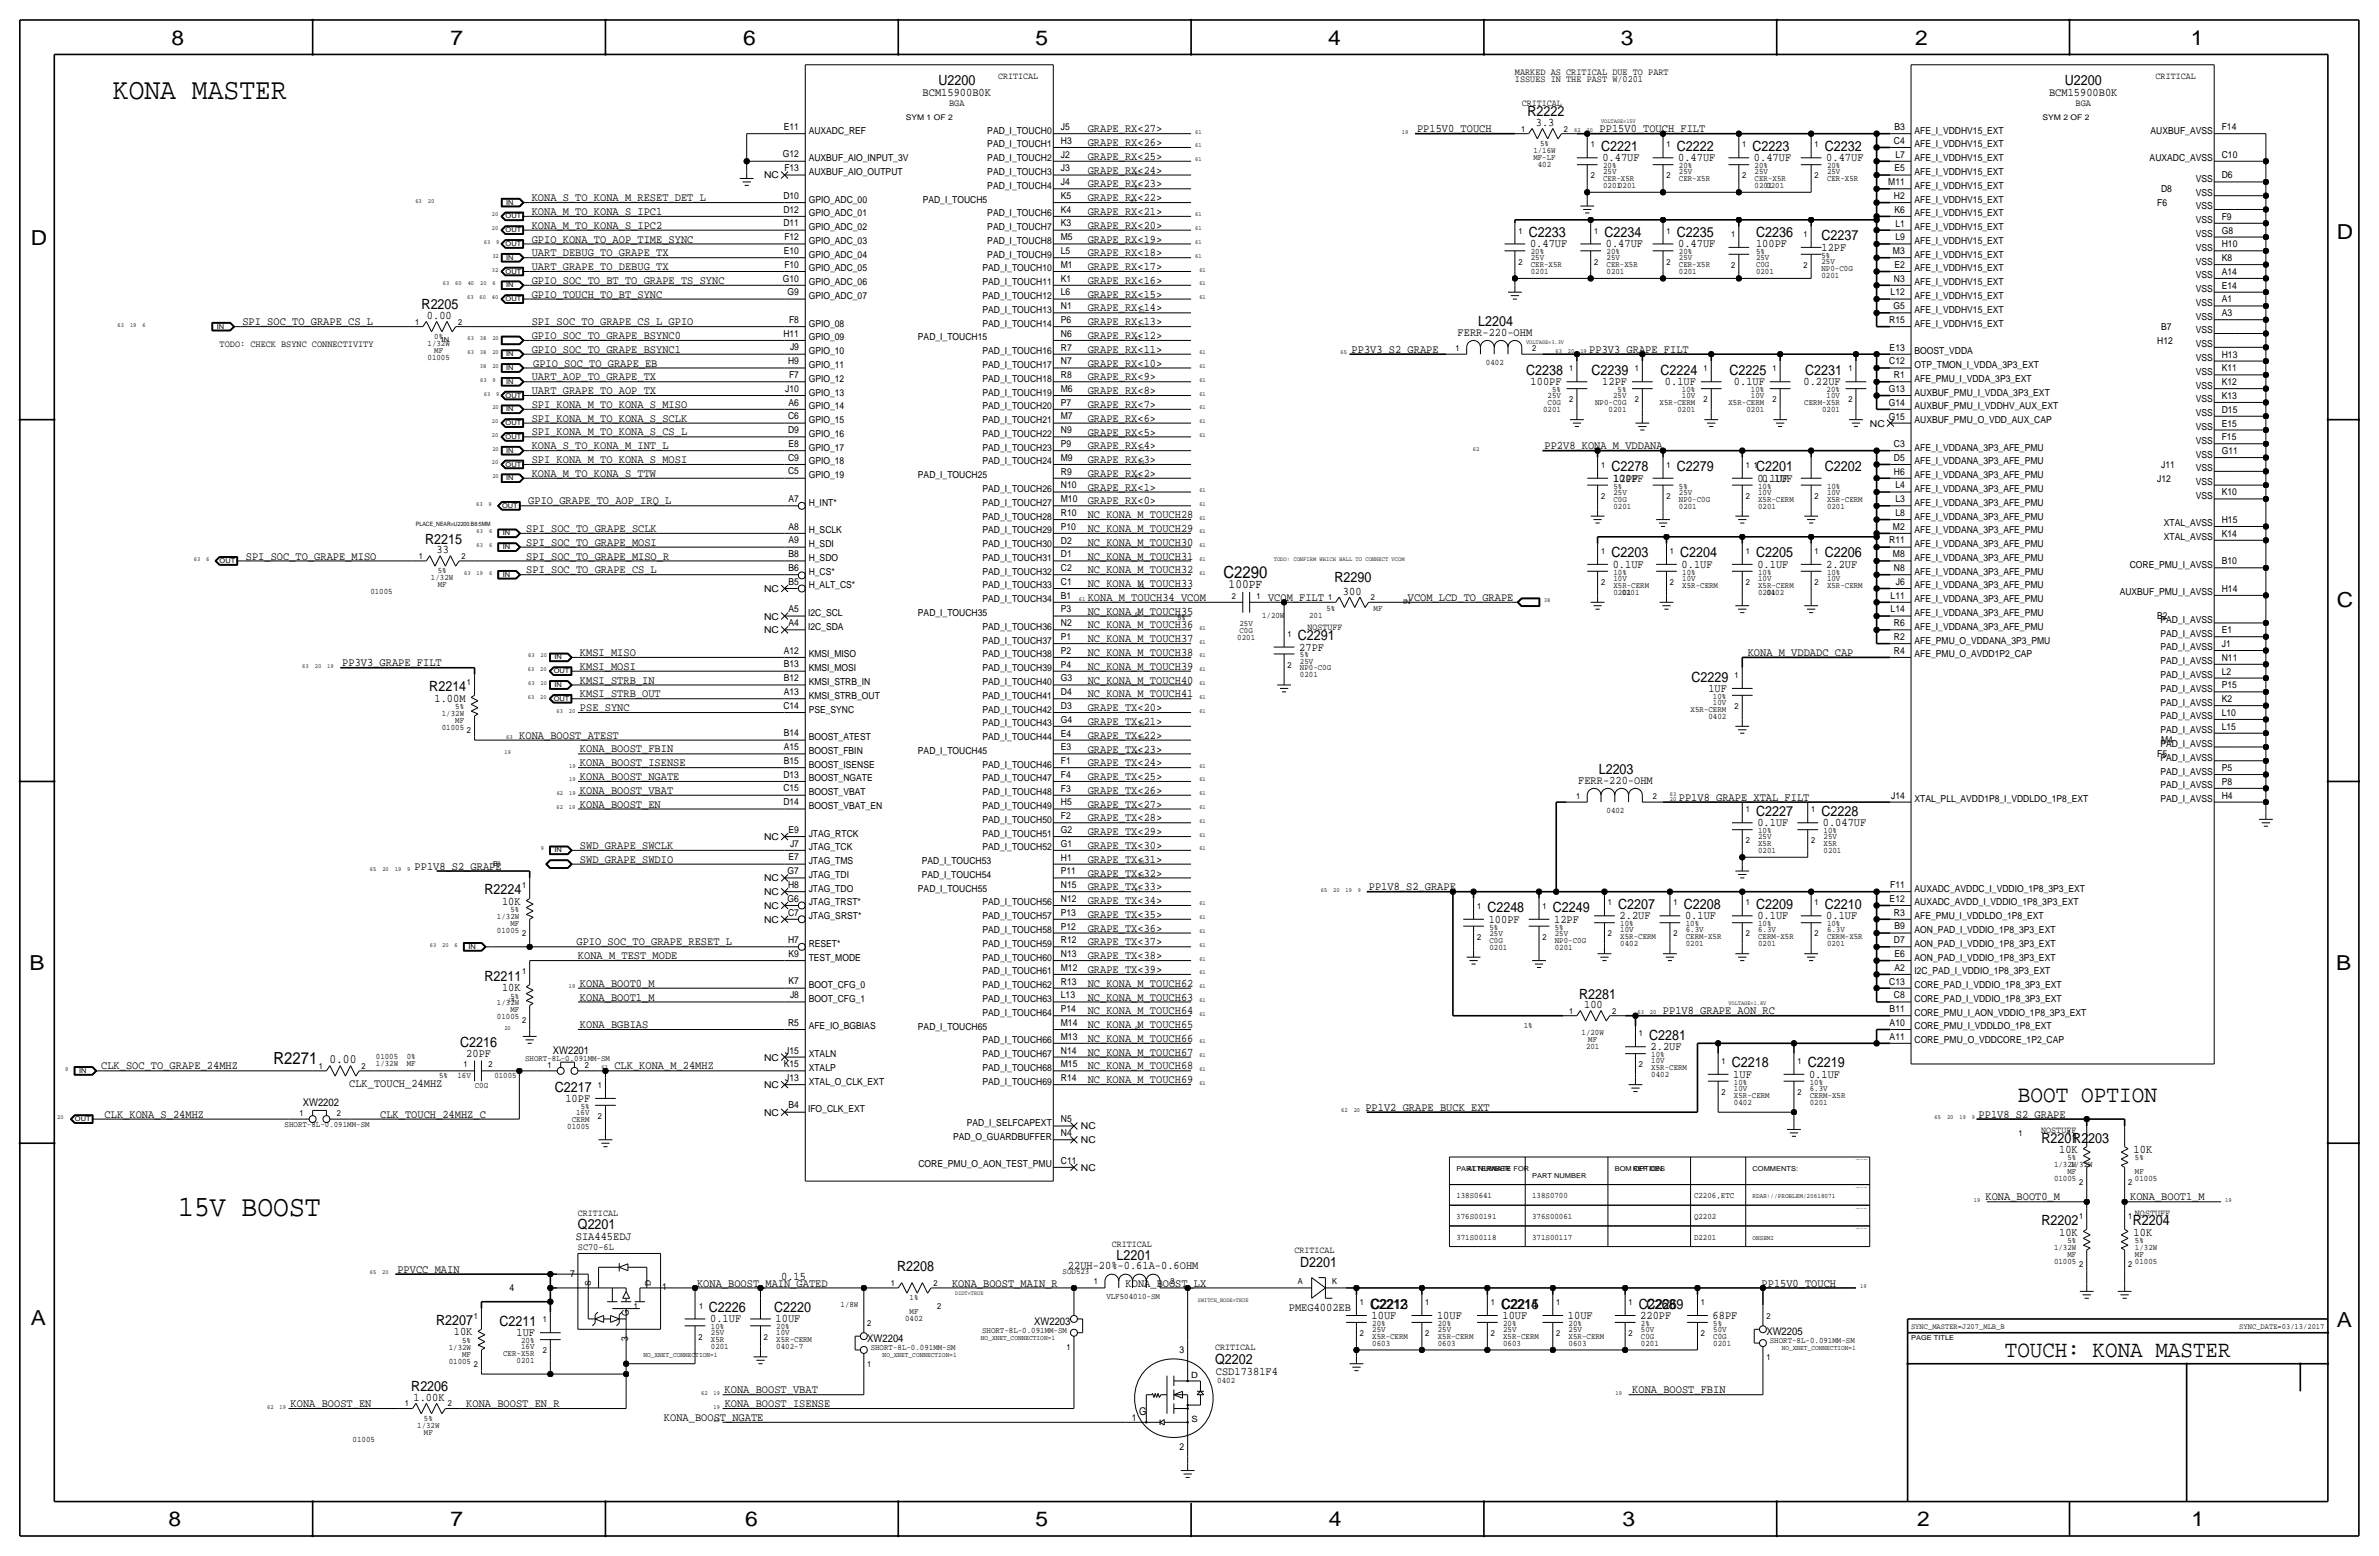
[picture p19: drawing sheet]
<svg xmlns="http://www.w3.org/2000/svg" width="877mm" height="574mm" viewBox="0 0 877 574" stroke-linecap="round" stroke-linejoin="round" font-family="sans-serif">
<defs><g id="words">
<g font-size="10.9">
<text x="41.6" y="36.6">KONA MASTER</text>
<text x="65.7" y="448.1">15V BOOST</text>
</g>
<text font-size="8.7" x="743.9" y="406.1">BOOT OPTION</text>
<text font-size="8.6" x="739.1" y="500.1">TOUCH: KONA MASTER</text>
<g font-size="7.6">
<text x="63.2" y="16.5">8</text>
<text x="166.1" y="16.5">7</text>
<text x="274" y="16.5">6</text>
<text x="381.7" y="16.5">5</text>
<text x="489.7" y="16.5">4</text>
<text x="597.6" y="16.5">3</text>
<text x="706.1" y="16.5">2</text>
<text x="807.7" y="16.5">1</text>
<text x="861.5" y="88.1">D</text>
<text x="11.4" y="90.4">D</text>
<text x="861.5" y="223.8">C</text>
<text x="10.8" y="357.6">B</text>
<text x="861.3" y="357.4">B</text>
<text x="11.3" y="488.4">A</text>
<text x="861.5" y="489.2">A</text>
<text x="62.2" y="562.6">8</text>
<text x="166" y="562.6">7</text>
<text x="274.8" y="562.6">6</text>
<text x="381.7" y="562.6">5</text>
<text x="489.9" y="562.6">4</text>
<text x="598.1" y="562.6">3</text>
<text x="706.8" y="562.6">2</text>
<text x="807.9" y="562.6">1</text>
</g>
<g font-size="6.2">
<text x="451.1" y="213.1">C2290</text>
<text x="100.8" y="392.2">R2271</text>
</g>
<g font-size="5.2">
<text x="345.9" y="31.5">U2200</text>
<text x="761.2" y="31.5">U2200</text>
<text x="563.1" y="42.9">R2222</text>
<text x="590.2" y="55.6">C2221</text>
<text x="618.2" y="55.6">C2222</text>
<text x="646.1" y="55.6">C2223</text>
<text x="672.8" y="55.6">C2232</text>
<text x="563.6" y="87.4">C2233</text>
<text x="591.5" y="87.4">C2234</text>
<text x="618.2" y="87.4">C2235</text>
<text x="647.4" y="87.4">C2236</text>
<text x="671.5" y="88.6">C2237</text>
<text x="155.4" y="114">R2205</text>
<text x="545" y="120.1">L2204</text>
<text x="562.6" y="138.2">C2238</text>
<text x="586.8" y="138.2">C2239</text>
<text x="612.2" y="138.2">C2224</text>
<text x="637.6" y="138.2">C2225</text>
<text x="665.5" y="138.2">C2231</text>
<text x="594.1" y="173.7">C2278</text>
<text x="618.2" y="173.7">C2279</text>
<text x="647.4" y="173.7">C2201</text>
<text x="672.8" y="173.7">C2202</text>
<text x="156.7" y="200.4">R2215</text>
<text x="594.1" y="205.5">C2203</text>
<text x="619.5" y="205.5">C2204</text>
<text x="647.4" y="205.5">C2205</text>
<text x="672.8" y="205.5">C2206</text>
<text x="492" y="214.4">R2290</text>
<text x="478.5" y="236">C2291</text>
<text x="623.6" y="251.2">C2229</text>
<text x="158.3" y="254.8">R2214</text>
<text x="589.4" y="285.2">L2203</text>
<text x="647.4" y="300.7">C2227</text>
<text x="671.5" y="300.7">C2228</text>
<text x="178.6" y="329.7">R2224</text>
<text x="596.6" y="335">C2207</text>
<text x="620.7" y="335">C2208</text>
<text x="647.4" y="335">C2209</text>
<text x="672.8" y="335">C2210</text>
<text x="548.3" y="336.3">C2248</text>
<text x="572.5" y="336.3">C2249</text>
<text x="178.6" y="361.4">R2211</text>
<text x="582.2" y="368">R2281</text>
<text x="608" y="383.3">C2281</text>
<text x="169.7" y="385.8">C2216</text>
<text x="638.5" y="393.4">C2218</text>
<text x="666.4" y="393.4">C2219</text>
<text x="204.5" y="402.3">C2217</text>
<text x="752.6" y="421.1">R2201R2203</text>
<text x="213.1" y="453.1">Q2201</text>
<text x="752.6" y="451.6">R2202</text>
<text x="786.3" y="451.6">R2204</text>
<text x="411.6" y="464.3">L2201</text>
<text x="479.3" y="466.9">D2201</text>
<text x="330.7" y="468.4">R2208</text>
<text x="261.3" y="483.6">C2226</text>
<text x="285.4" y="483.6">C2220</text>
<text x="505.2" y="482.3">C2212</text>
<text x="505.5" y="482.3">C2213</text>
<text x="553.4" y="482.3">C2214</text>
<text x="553.7" y="482.3">C2215</text>
<text x="604.2" y="482.3">C2268</text>
<text x="607.1" y="482.3">C2269</text>
<text x="160.8" y="488.4">R2207</text>
<text x="184.2" y="488.7">C2211</text>
<text x="448" y="502.7">Q2202</text>
<text x="151.6" y="512.8">R2206</text>
</g>
<g font-size="4.7">
<text x="452.9" y="216.9">100PF</text>
<text x="121.5" y="391.9">0.00</text>
</g>
<g font-size="4.3">
<text x="340.1" y="35.3">BCM15900B0K</text>
<text x="755.4" y="35.3">BCM15900B0K</text>
<text x="566.2" y="46.5">3.3</text>
<text x="401" y="53.8">GRAPE_RX&lt;26&gt;</text>
<text x="401" y="48.8">GRAPE_RX&lt;27&gt;</text>
<text x="522.4" y="48.8">PP15V0_TOUCH</text>
<text x="589.7" y="48.8">PP15V0_TOUCH_FILT</text>
<text x="401" y="58.9">GRAPE_RX&lt;25&gt;</text>
<text x="590.8" y="59.4">0.47UF</text>
<text x="618.7" y="59.4">0.47UF</text>
<text x="646.6" y="59.4">0.47UF</text>
<text x="673.3" y="59.4">0.47UF</text>
<text x="401" y="64">GRAPE_RX&lt;24&gt;</text>
<text x="401" y="69.1">GRAPE_RX&lt;23&gt;</text>
<text x="196" y="74.2">KONA_S_TO_KONA_M_RESET_DET_L</text>
<text x="401" y="74.2">GRAPE_RX&lt;22&gt;</text>
<text x="196" y="79.2">KONA_M_TO_KONA_S_IPC1</text>
<text x="401" y="79.2">GRAPE_RX&lt;21&gt;</text>
<text x="196" y="89.4">GPIO_KONA_TO_AOP_TIME_SYNC</text>
<text x="196" y="84.3">KONA_M_TO_KONA_S_IPC2</text>
<text x="401" y="89.4">GRAPE_RX&lt;19&gt;</text>
<text x="401" y="84.3">GRAPE_RX&lt;20&gt;</text>
<text x="196" y="94.5">UART_DEBUG_TO_GRAPE_TX</text>
<text x="401" y="94.5">GRAPE_RX&lt;18&gt;</text>
<text x="564.1" y="91.2">0.47UF</text>
<text x="592" y="91.2">0.47UF</text>
<text x="618.7" y="91.2">0.47UF</text>
<text x="647.4" y="91.2">100PF</text>
<text x="671.5" y="92.5">12PF</text>
<text x="196" y="99.6">UART_GRAPE_TO_DEBUG_TX</text>
<text x="401" y="99.6">GRAPE_RX&lt;17&gt;</text>
<text x="196" y="104.6">GPIO_SOC_TO_BT_TO_GRAPE_TS_SYNC</text>
<text x="401" y="104.6">GRAPE_RX&lt;16&gt;</text>
<text x="196" y="109.7">GPIO_TOUCH_TO_BT_SYNC</text>
<text x="401" y="109.7">GRAPE_RX&lt;15&gt;</text>
<text x="89.4" y="119.9">SPI_SOC_TO_GRAPE_CS_L</text>
<text x="157.4" y="117.6">0.00</text>
<text x="196" y="119.9">SPI_SOC_TO_GRAPE_CS_L_GPIO</text>
<text x="401" y="114.8">GRAPE_RX&lt;14&gt;</text>
<text x="401" y="119.9">GRAPE_RX&lt;13&gt;</text>
<text x="196" y="125">GPIO_SOC_TO_GRAPE_BSYNC0</text>
<text x="401" y="125">GRAPE_RX&lt;12&gt;</text>
<text x="537.4" y="123.7">FERR-220-OHM</text>
<text x="196" y="130">GPIO_SOC_TO_GRAPE_BSYNC1</text>
<text x="401" y="130">GRAPE_RX&lt;11&gt;</text>
<text x="498.3" y="130">PP3V3_S2_GRAPE</text>
<text x="585.9" y="130">PP3V3_GRAPE_FILT</text>
<text x="196.6" y="135.1">GPIO_SOC_TO_GRAPE_EB</text>
<text x="401" y="135.1">GRAPE_RX&lt;10&gt;</text>
<text x="196" y="140.2">UART_AOP_TO_GRAPE_TX</text>
<text x="401" y="140.2">GRAPE_RX&lt;9&gt;</text>
<text x="564.3" y="142">100PF</text>
<text x="590.7" y="142">12PF</text>
<text x="613.8" y="142">0.1UF</text>
<text x="639.2" y="142">0.1UF</text>
<text x="664.9" y="142">0.22UF</text>
<text x="196" y="145.3">UART_GRAPE_TO_AOP_TX</text>
<text x="401" y="145.3">GRAPE_RX&lt;8&gt;</text>
<text x="196" y="155.5">SPI_KONA_M_TO_KONA_S_SCLK</text>
<text x="196" y="150.4">SPI_KONA_M_TO_KONA_S_MISO</text>
<text x="401" y="155.4">GRAPE_RX&lt;6&gt;</text>
<text x="401" y="150.4">GRAPE_RX&lt;7&gt;</text>
<text x="196" y="160.5">SPI_KONA_M_TO_KONA_S_CS_L</text>
<text x="401" y="160.5">GRAPE_RX&lt;5&gt;</text>
<text x="196" y="165.6">KONA_S_TO_KONA_M_INT_L</text>
<text x="401" y="165.6">GRAPE_RX&lt;4&gt;</text>
<text x="569.4" y="165.6">PP2V8_KONA_M_VDDANA</text>
<text x="196" y="170.7">SPI_KONA_M_TO_KONA_S_MOSI</text>
<text x="401" y="170.7">GRAPE_RX&lt;3&gt;</text>
<text x="196" y="175.8">KONA_M_TO_KONA_S_TTW</text>
<text x="401" y="175.8">GRAPE_RX&lt;2&gt;</text>
<text x="594.6" y="177.5">100PF</text>
<text x="594.9" y="177.5">12PF</text>
<text x="647.9" y="177.5">0.1UF</text>
<text x="649.5" y="177.5">0.1UF</text>
<text x="194.8" y="185.9">GPIO_GRAPE_TO_AOP_IRQ_L</text>
<text x="401" y="185.9">GRAPE_RX&lt;0&gt;</text>
<text x="401" y="180.8">GRAPE_RX&lt;1&gt;</text>
<text x="401" y="191">NC_KONA_M_TOUCH28</text>
<text x="194" y="196.1">SPI_SOC_TO_GRAPE_SCLK</text>
<text x="401" y="196.1">NC_KONA_M_TOUCH29</text>
<text x="161" y="204">33</text>
<text x="194" y="201.2">SPI_SOC_TO_GRAPE_MOSI</text>
<text x="401" y="201.2">NC_KONA_M_TOUCH30</text>
<text x="90.6" y="206.2">SPI_SOC_TO_GRAPE_MISO</text>
<text x="194" y="206.2">SPI_SOC_TO_GRAPE_MISO_R</text>
<text x="401" y="206.2">NC_KONA_M_TOUCH31</text>
<text x="594.6" y="209.3">0.1UF</text>
<text x="620" y="209.3">0.1UF</text>
<text x="647.9" y="209.3">0.1UF</text>
<text x="673.3" y="209.3">2.2UF</text>
<text x="194" y="211.3">SPI_SOC_TO_GRAPE_CS_L</text>
<text x="401" y="211.3">NC_KONA_M_TOUCH32</text>
<text x="401" y="221.5">KONA_M_TOUCH34_VCOM</text>
<text x="401" y="216.4">NC_KONA_M_TOUCH33</text>
<text x="467.5" y="221.5">VCOM_FILT</text>
<text x="495.1" y="219.2">300</text>
<text x="519" y="221.5">VCOM_LCD_TO_GRAPE</text>
<text x="401" y="226.6">NC_KONA_M_TOUCH35</text>
<text x="401" y="231.6">NC_KONA_M_TOUCH36</text>
<text x="401" y="236.7">NC_KONA_M_TOUCH37</text>
<text x="479" y="239.8">27PF</text>
<text x="126.2" y="245.6">PP3V3_GRAPE_FILT</text>
<text x="213.8" y="241.8">KMSI_MISO</text>
<text x="401" y="241.8">NC_KONA_M_TOUCH38</text>
<text x="644.3" y="241.8">KONA_M_VDDADC_CAP</text>
<text x="213.8" y="252">KMSI_STRB_IN</text>
<text x="213.8" y="246.9">KMSI_MOSI</text>
<text x="401" y="246.9">NC_KONA_M_TOUCH39</text>
<text x="401" y="252">NC_KONA_M_TOUCH40</text>
<text x="213.8" y="257.1">KMSI_STRB_OUT</text>
<text x="401" y="257">NC_KONA_M_TOUCH41</text>
<text x="629.8" y="255">1UF</text>
<text x="160.2" y="258.6">1.00M</text>
<text x="213.8" y="262.1">PSE_SYNC</text>
<text x="401" y="262.1">GRAPE_TX&lt;20&gt;</text>
<text x="401" y="267.2">GRAPE_TX&lt;21&gt;</text>
<text x="191.4" y="272.3">KONA_BOOST_ATEST</text>
<text x="401" y="272.3">GRAPE_TX&lt;22&gt;</text>
<text x="213.8" y="277.4">KONA_BOOST_FBIN</text>
<text x="401" y="277.4">GRAPE_TX&lt;23&gt;</text>
<text x="213.8" y="287.5">KONA_BOOST_NGATE</text>
<text x="213.8" y="282.4">KONA_BOOST_ISENSE</text>
<text x="401" y="287.5">GRAPE_TX&lt;25&gt;</text>
<text x="401" y="282.4">GRAPE_TX&lt;24&gt;</text>
<text x="213.8" y="292.6">KONA_BOOST_VBAT</text>
<text x="401" y="292.6">GRAPE_TX&lt;26&gt;</text>
<text x="581.8" y="288.8">FERR-220-OHM</text>
<text x="213.8" y="297.7">KONA_BOOST_EN</text>
<text x="401" y="297.7">GRAPE_TX&lt;27&gt;</text>
<text x="618.9" y="295.1">PP1V8_GRAPE_XTAL_FILT</text>
<text x="401" y="302.8">GRAPE_TX&lt;28&gt;</text>
<text x="647.9" y="304.5">0.1UF</text>
<text x="672" y="304.5">0.047UF</text>
<text x="401" y="307.8">GRAPE_TX&lt;29&gt;</text>
<text x="213.8" y="312.9">SWD_GRAPE_SWCLK</text>
<text x="401" y="312.9">GRAPE_TX&lt;30&gt;</text>
<text x="152.9" y="320.5">PP1V8_S2_GRAPE</text>
<text x="213.8" y="318">SWD_GRAPE_SWDIO</text>
<text x="401" y="323.1">GRAPE_TX&lt;32&gt;</text>
<text x="401" y="318">GRAPE_TX&lt;31&gt;</text>
<text x="401" y="328.2">GRAPE_TX&lt;33&gt;</text>
<text x="504.6" y="328.2">PP1V8_S2_GRAPE</text>
<text x="185.1" y="333.5">10K</text>
<text x="401" y="333.2">GRAPE_TX&lt;34&gt;</text>
<text x="401" y="338.3">GRAPE_TX&lt;35&gt;</text>
<text x="548.8" y="340.1">100PF</text>
<text x="573" y="340.1">12PF</text>
<text x="597.1" y="338.8">2.2UF</text>
<text x="621.2" y="338.8">0.1UF</text>
<text x="647.9" y="338.8">0.1UF</text>
<text x="673.3" y="338.8">0.1UF</text>
<text x="401" y="343.4">GRAPE_TX&lt;36&gt;</text>
<text x="212.6" y="348.5">GPIO_SOC_TO_GRAPE_RESET_L</text>
<text x="213.1" y="353.6">KONA_M_TEST_MODE</text>
<text x="401" y="353.6">GRAPE_TX&lt;38&gt;</text>
<text x="401" y="348.5">GRAPE_TX&lt;37&gt;</text>
<text x="401" y="358.6">GRAPE_TX&lt;39&gt;</text>
<text x="185.1" y="365.3">10K</text>
<text x="213.8" y="363.7">KONA_BOOT0_M</text>
<text x="401" y="363.7">NC_KONA_M_TOUCH62</text>
<text x="213.8" y="368.8">KONA_BOOT1_M</text>
<text x="401" y="368.8">NC_KONA_M_TOUCH63</text>
<text x="584" y="371.6">100</text>
<text x="401" y="373.9">NC_KONA_M_TOUCH64</text>
<text x="613.1" y="373.9">PP1V8_GRAPE_AON_RC</text>
<text x="213.8" y="379">KONA_BGBIAS</text>
<text x="401" y="379">NC_KONA_M_TOUCH65</text>
<text x="171.9" y="389.6">20PF</text>
<text x="401" y="389.1">NC_KONA_M_TOUCH67</text>
<text x="401" y="384">NC_KONA_M_TOUCH66</text>
<text x="608.5" y="387.1">2.2UF</text>
<text x="37.3" y="394.2">CLK_SOC_TO_GRAPE_24MHZ</text>
<text x="226.5" y="394.2">CLK_KONA_M_24MHZ</text>
<text x="401" y="394.2">NC_KONA_M_TOUCH68</text>
<text x="128.7" y="400.6">CLK_TOUCH_24MHZ</text>
<text x="401" y="399.3">NC_KONA_M_TOUCH69</text>
<text x="639" y="397.3">1UF</text>
<text x="667" y="397.3">0.1UF</text>
<text x="208.5" y="406.1">10PF</text>
<text x="38.6" y="412">CLK_KONA_S_24MHZ</text>
<text x="140.2" y="412">CLK_TOUCH_24MHZ_C</text>
<text x="503.4" y="409.4">PP1V2_GRAPE_BUCK_EXT</text>
<text x="729.4" y="412">PP1V8_S2_GRAPE</text>
<text x="759.1" y="424.9">10K</text>
<text x="786.6" y="424.9">10K</text>
<text x="732" y="442.5">KONA_BOOT0_M</text>
<text x="785.3" y="442.5">KONA_BOOT1_M</text>
<text x="759.1" y="455.4">10K</text>
<text x="786.6" y="455.4">10K</text>
<text x="212.3" y="456.9">SIA445EDJ</text>
<text x="393.7" y="467.9">22UH-20%-0.61A-0.6OHM</text>
<text x="146.5" y="469.1">PPVCC_MAIN</text>
<text x="288" y="471.9">0.15</text>
<text x="257" y="474.2">KONA_BOOST_MAIN_GATED</text>
<text x="351" y="474.2">KONA_BOOST_MAIN_R</text>
<text x="415" y="474.2">KONA_BOOST_LX</text>
<text x="649.4" y="474.2">PP15V0_TOUCH</text>
<text x="475.1" y="483.1">PMEG4002EB</text>
<text x="261.8" y="487.4">0.1UF</text>
<text x="286" y="487.4">10UF</text>
<text x="505.7" y="486.2">10UF</text>
<text x="529.8" y="486.2">10UF</text>
<text x="553.9" y="486.2">10UF</text>
<text x="578.1" y="486.2">10UF</text>
<text x="604.7" y="486.2">220PF</text>
<text x="631.4" y="486.2">68PF</text>
<text x="167.3" y="492.3">10K</text>
<text x="190.4" y="492.5">1UF</text>
<text x="448.3" y="506.8">CSD17381F4</text>
<text x="267.2" y="513.6">KONA_BOOST_VBAT</text>
<text x="601.8" y="513.6">KONA_BOOST_FBIN</text>
<text x="107.1" y="518.7">KONA_BOOST_EN</text>
<text x="152.5" y="516.4">1.00K</text>
<text x="171.9" y="518.7">KONA_BOOST_EN_R</text>
<text x="267.2" y="518.7">KONA_BOOST_ISENSE</text>
<text x="244.8" y="523.7">KONA_BOOST_NGATE</text>
</g>
<g font-size="3.9">
<text x="203.8" y="388.4">XW2201</text>
<text x="111.6" y="407.7">XW2202</text>
<text x="381.3" y="488.4">XW2203</text>
<text x="319.7" y="494.8">XW2204</text>
<text x="651.2" y="492.3">XW2205</text>
<text x="420" y="521.5">G</text>
</g>
<g font-size="3.5">
<text x="368" y="29">CRITICAL</text>
<text x="558.5" y="27.7">MARKED AS CRITICAL DUE TO PART</text>
<text x="794.7" y="29">CRITICAL</text>
<text x="558.5" y="30.2">ISSUES IN THE PAST W/0201</text>
<text x="349.9" y="39.1">BGA</text>
<text x="561" y="39.1">CRITICAL</text>
<text x="765.2" y="39.1">BGA</text>
<text x="289" y="47.9">E11</text>
<text x="391.1" y="47.9">J5</text>
<text x="698.4" y="47.9">B3</text>
<text x="819.1" y="47.9">F14</text>
<text x="298.1" y="49.3">AUXADC_REF</text>
<text x="364" y="49.3">PAD_I_TOUCH0</text>
<text x="391.1" y="53">H3</text>
<text x="698.2" y="53">C4</text>
<text x="705.8" y="49.3">AFE_I_VDDHV15_EXT</text>
<text x="792.9" y="49.3">AUXBUF_AVSS</text>
<text x="288.6" y="58">G12</text>
<text x="298.1" y="59.4">AUXBUF_AIO_INPUT_3V</text>
<text x="364" y="54.3">PAD_I_TOUCH1</text>
<text x="364" y="59.4">PAD_I_TOUCH2</text>
<text x="391.1" y="58.1">J2</text>
<text x="698.8" y="58.1">L7</text>
<text x="705.8" y="54.4">AFE_I_VDDHV15_EXT</text>
<text x="705.8" y="59.4">AFE_I_VDDHV15_EXT</text>
<text x="792.5" y="59.4">AUXADC_AVSS</text>
<text x="819.1" y="58.1">C10</text>
<text x="281.7" y="65.8">NC</text>
<text x="289.2" y="63.1">F13</text>
<text x="298.1" y="64.5">AUXBUF_AIO_OUTPUT</text>
<text x="364" y="64.5">PAD_I_TOUCH3</text>
<text x="391.1" y="63.2">J3</text>
<text x="698.4" y="63.2">E5</text>
<text x="705.8" y="64.5">AFE_I_VDDHV15_EXT</text>
<text x="819.1" y="65.8">D6</text>
<text x="364" y="69.6">PAD_I_TOUCH4</text>
<text x="391.1" y="68.2">J4</text>
<text x="696.1" y="68.3">M11</text>
<text x="705.8" y="69.6">AFE_I_VDDHV15_EXT</text>
<text x="796.7" y="70.8">D8</text>
<text x="809.5" y="67">VSS</text>
<text x="288.8" y="73.3">D10</text>
<text x="298.1" y="74.7">GPIO_ADC_00</text>
<text x="340.2" y="74.7">PAD_I_TOUCH5</text>
<text x="391.1" y="73.3">K5</text>
<text x="698.2" y="73.3">H2</text>
<text x="705.8" y="74.7">AFE_I_VDDHV15_EXT</text>
<text x="795.3" y="75.9">F6</text>
<text x="809.5" y="77.2">VSS</text>
<text x="809.5" y="72.1">VSS</text>
<text x="288.8" y="83.5">D11</text>
<text x="288.8" y="78.4">D12</text>
<text x="298.1" y="79.7">GPIO_ADC_01</text>
<text x="364" y="79.7">PAD_I_TOUCH6</text>
<text x="391.1" y="83.5">K3</text>
<text x="391.1" y="78.4">K4</text>
<text x="698.4" y="78.4">K6</text>
<text x="698.8" y="83.5">L1</text>
<text x="705.8" y="79.8">AFE_I_VDDHV15_EXT</text>
<text x="809.5" y="82.3">VSS</text>
<text x="819.1" y="81">F9</text>
<text x="289.2" y="88.5">F12</text>
<text x="298.1" y="89.9">GPIO_ADC_03</text>
<text x="298.1" y="84.8">GPIO_ADC_02</text>
<text x="364" y="89.9">PAD_I_TOUCH8</text>
<text x="364" y="84.8">PAD_I_TOUCH7</text>
<text x="391.1" y="88.6">M5</text>
<text x="698.8" y="88.6">L9</text>
<text x="705.8" y="84.8">AFE_I_VDDHV15_EXT</text>
<text x="705.8" y="89.9">AFE_I_VDDHV15_EXT</text>
<text x="809.5" y="87.4">VSS</text>
<text x="819.1" y="86.1">G8</text>
<text x="289" y="93.6">E10</text>
<text x="298.1" y="95">GPIO_ADC_04</text>
<text x="364" y="95">PAD_I_TOUCH9</text>
<text x="391.1" y="93.6">L5</text>
<text x="697.9" y="93.7">M3</text>
<text x="705.8" y="95">AFE_I_VDDHV15_EXT</text>
<text x="809.5" y="92.4">VSS</text>
<text x="819.1" y="91.2">H10</text>
<text x="289.2" y="98.7">F10</text>
<text x="298.1" y="100.1">GPIO_ADC_05</text>
<text x="362.2" y="100.1">PAD_I_TOUCH10</text>
<text x="391.1" y="98.7">M1</text>
<text x="698.4" y="98.7">E2</text>
<text x="705.8" y="100.1">AFE_I_VDDHV15_EXT</text>
<text x="809.5" y="97.5">VSS</text>
<text x="819.1" y="96.2">K8</text>
<text x="819.1" y="101.3">A14</text>
<text x="288.6" y="103.8">G10</text>
<text x="298.1" y="105.1">GPIO_ADC_06</text>
<text x="362.2" y="105.1">PAD_I_TOUCH11</text>
<text x="391.1" y="103.8">K1</text>
<text x="698.2" y="103.8">N3</text>
<text x="705.8" y="105.2">AFE_I_VDDHV15_EXT</text>
<text x="809.5" y="107.7">VSS</text>
<text x="809.5" y="102.6">VSS</text>
<text x="819.1" y="106.4">E14</text>
<text x="290.4" y="108.9">G9</text>
<text x="298.1" y="110.2">GPIO_ADC_07</text>
<text x="362.2" y="110.2">PAD_I_TOUCH12</text>
<text x="391.1" y="114">N1</text>
<text x="391.1" y="108.9">L6</text>
<text x="697" y="108.9">L12</text>
<text x="698.1" y="114">G5</text>
<text x="705.8" y="110.2">AFE_I_VDDHV15_EXT</text>
<text x="809.5" y="112.8">VSS</text>
<text x="819.1" y="111.5">A1</text>
<text x="290.9" y="119">F8</text>
<text x="362.2" y="115.3">PAD_I_TOUCH13</text>
<text x="391.1" y="119.1">P6</text>
<text x="696.5" y="119.1">R15</text>
<text x="705.8" y="115.3">AFE_I_VDDHV15_EXT</text>
<text x="809.5" y="117.8">VSS</text>
<text x="819.1" y="116.6">A3</text>
<text x="288.8" y="124.1">H11</text>
<text x="298.1" y="120.4">GPIO_08</text>
<text x="298.1" y="125.5">GPIO_09</text>
<text x="338.4" y="125.5">PAD_I_TOUCH15</text>
<text x="362.2" y="120.4">PAD_I_TOUCH14</text>
<text x="391.1" y="124.1">N6</text>
<text x="705.8" y="120.4">AFE_I_VDDHV15_EXT</text>
<text x="796.7" y="121.6">B7</text>
<text x="809.5" y="122.9">VSS</text>
<text x="81" y="128">TODO: CHECK BSYNC CONNECTIVITY</text>
<text x="291.3" y="129.2">J9</text>
<text x="298.1" y="130.5">GPIO_10</text>
<text x="362.2" y="130.5">PAD_I_TOUCH16</text>
<text x="391.1" y="129.2">R7</text>
<text x="696.7" y="129.2">E13</text>
<text x="705.8" y="130.5">BOOST_VDDA</text>
<text x="795.3" y="126.7">H12</text>
<text x="809.5" y="128">VSS</text>
<text x="819.1" y="131.8">H13</text>
<text x="290.6" y="134.2">H9</text>
<text x="298.1" y="135.6">GPIO_11</text>
<text x="362.2" y="135.6">PAD_I_TOUCH17</text>
<text x="391.1" y="134.3">N7</text>
<text x="696.5" y="134.3">C12</text>
<text x="705.8" y="135.6">OTP_TMON_I_VDDA_3P3_EXT</text>
<text x="809.5" y="133.1">VSS</text>
<text x="819.1" y="136.9">K11</text>
<text x="290.9" y="139.3">F7</text>
<text x="298.1" y="140.7">GPIO_12</text>
<text x="362.2" y="140.7">PAD_I_TOUCH18</text>
<text x="391.1" y="139.4">R8</text>
<text x="698.2" y="139.4">R1</text>
<text x="705.8" y="140.7">AFE_PMU_I_VDDA_3P3_EXT</text>
<text x="809.5" y="143.2">VSS</text>
<text x="809.5" y="138.2">VSS</text>
<text x="819.1" y="142">K12</text>
<text x="289.5" y="144.4">J10</text>
<text x="290.7" y="149.5">A6</text>
<text x="298.1" y="145.8">GPIO_13</text>
<text x="362.2" y="145.8">PAD_I_TOUCH19</text>
<text x="391.1" y="149.5">P7</text>
<text x="391.1" y="144.5">M6</text>
<text x="696.3" y="149.5">G14</text>
<text x="696.3" y="144.5">G13</text>
<text x="705.8" y="145.8">AUXBUF_PMU_I_VDDA_3P3_EXT</text>
<text x="809.5" y="148.3">VSS</text>
<text x="819.1" y="147.1">K13</text>
<text x="290.6" y="154.6">C6</text>
<text x="298.1" y="155.9">GPIO_15</text>
<text x="298.1" y="150.9">GPIO_14</text>
<text x="362.2" y="155.9">PAD_I_TOUCH21</text>
<text x="362.2" y="150.9">PAD_I_TOUCH20</text>
<text x="391.1" y="154.6">M7</text>
<text x="696.3" y="154.6">G15</text>
<text x="705.8" y="156">AUXBUF_PMU_O_VDD_AUX_CAP</text>
<text x="705.8" y="150.9">AUXBUF_PMU_I_VDDHV_AUX_EXT</text>
<text x="809.5" y="153.4">VSS</text>
<text x="819.1" y="152.1">D15</text>
<text x="290.6" y="159.6">D9</text>
<text x="298.1" y="161">GPIO_16</text>
<text x="362.2" y="161">PAD_I_TOUCH22</text>
<text x="391.1" y="159.7">N9</text>
<text x="689.4" y="157.2">NC</text>
<text x="809.5" y="158.5">VSS</text>
<text x="819.1" y="157.2">E15</text>
<text x="290.7" y="164.7">E8</text>
<text x="298.1" y="166.1">GPIO_17</text>
<text x="362.2" y="166.1">PAD_I_TOUCH23</text>
<text x="391.1" y="164.8">P9</text>
<text x="698.2" y="164.7">C3</text>
<text x="705.8" y="166.1">AFE_I_VDDANA_3P3_AFE_PMU</text>
<text x="809.5" y="163.6">VSS</text>
<text x="819.1" y="167.4">G11</text>
<text x="819.1" y="162.3">F15</text>
<text x="290.6" y="169.8">C9</text>
<text x="298.1" y="171.2">GPIO_18</text>
<text x="362.2" y="171.2">PAD_I_TOUCH24</text>
<text x="391.1" y="169.9">M9</text>
<text x="698.2" y="169.8">D5</text>
<text x="705.8" y="171.2">AFE_I_VDDANA_3P3_AFE_PMU</text>
<text x="796.7" y="172.5">J11</text>
<text x="809.5" y="173.7">VSS</text>
<text x="809.5" y="168.6">VSS</text>
<text x="290.6" y="174.9">C5</text>
<text x="298.1" y="176.3">GPIO_19</text>
<text x="338.4" y="176.3">PAD_I_TOUCH25</text>
<text x="391.1" y="174.9">R9</text>
<text x="698.2" y="174.9">H6</text>
<text x="698.8" y="180">L4</text>
<text x="705.8" y="176.3">AFE_I_VDDANA_3P3_AFE_PMU</text>
<text x="795.3" y="177.5">J12</text>
<text x="809.5" y="178.8">VSS</text>
<text x="290.7" y="185.1">A7</text>
<text x="362.2" y="181.3">PAD_I_TOUCH26</text>
<text x="391.1" y="185.1">M10</text>
<text x="391.1" y="180">N10</text>
<text x="698.8" y="185.1">L3</text>
<text x="705.8" y="181.4">AFE_I_VDDANA_3P3_AFE_PMU</text>
<text x="809.5" y="183.9">VSS</text>
<text x="819.1" y="182.6">K10</text>
<text x="298.1" y="186.4">H_INT*</text>
<text x="362.2" y="191.5">PAD_I_TOUCH28</text>
<text x="362.2" y="186.4">PAD_I_TOUCH27</text>
<text x="391.1" y="190.2">R10</text>
<text x="698.8" y="190.2">L8</text>
<text x="705.8" y="191.5">AFE_I_VDDANA_3P3_AFE_PMU</text>
<text x="705.8" y="186.4">AFE_I_VDDANA_3P3_AFE_PMU</text>
<text x="290.7" y="195.2">A8</text>
<text x="298.1" y="196.6">H_SCLK</text>
<text x="362.2" y="196.6">PAD_I_TOUCH29</text>
<text x="391.1" y="195.3">P10</text>
<text x="697.9" y="195.2">M2</text>
<text x="705.8" y="196.6">AFE_I_VDDANA_3P3_AFE_PMU</text>
<text x="797.8" y="194">XTAL_AVSS</text>
<text x="819.1" y="197.9">K14</text>
<text x="819.1" y="192.8">H15</text>
<text x="290.7" y="200.3">A9</text>
<text x="298.1" y="201.7">H_SDI</text>
<text x="362.2" y="201.7">PAD_I_TOUCH30</text>
<text x="391.1" y="200.4">D2</text>
<text x="696.5" y="200.3">R11</text>
<text x="705.8" y="201.7">AFE_I_VDDANA_3P3_AFE_PMU</text>
<text x="797.8" y="199.1">XTAL_AVSS</text>
<text x="290.7" y="205.4">B8</text>
<text x="298.1" y="206.7">H_SDO</text>
<text x="362.2" y="206.7">PAD_I_TOUCH31</text>
<text x="391.1" y="205.4">D1</text>
<text x="697.9" y="205.4">M8</text>
<text x="705.8" y="206.8">AFE_I_VDDANA_3P3_AFE_PMU</text>
<text x="785.1" y="209.3">CORE_PMU_I_AVSS</text>
<text x="819.1" y="208">B10</text>
<text x="290.7" y="210.5">B6</text>
<text x="290.7" y="215.5">B5</text>
<text x="298.1" y="211.8">H_CS*</text>
<text x="362.2" y="211.8">PAD_I_TOUCH32</text>
<text x="391.1" y="215.6">C1</text>
<text x="391.1" y="210.5">C2</text>
<text x="698.2" y="210.5">N8</text>
<text x="698.9" y="215.6">J6</text>
<text x="705.8" y="211.8">AFE_I_VDDANA_3P3_AFE_PMU</text>
<text x="281.7" y="218.2">NC</text>
<text x="298.1" y="216.9">H_ALT_CS*</text>
<text x="362.2" y="222">PAD_I_TOUCH34</text>
<text x="362.2" y="216.9">PAD_I_TOUCH33</text>
<text x="391.1" y="220.7">B1</text>
<text x="697" y="220.6">L11</text>
<text x="705.8" y="222">AFE_I_VDDANA_3P3_AFE_PMU</text>
<text x="705.8" y="216.9">AFE_I_VDDANA_3P3_AFE_PMU</text>
<text x="781.5" y="219.4">AUXBUF_PMU_I_AVSS</text>
<text x="819.1" y="218.1">H14</text>
<text x="290.7" y="225.7">A5</text>
<text x="297.9" y="227.1">I2C_SCL</text>
<text x="338.4" y="227.1">PAD_I_TOUCH35</text>
<text x="391.1" y="225.8">P3</text>
<text x="697" y="225.7">L14</text>
<text x="705.8" y="227.1">AFE_I_VDDANA_3P3_AFE_PMU</text>
<text x="281.7" y="233.4">NC</text>
<text x="281.7" y="228.3">NC</text>
<text x="290.7" y="230.8">A4</text>
<text x="297.9" y="232.1">I2C_SDA</text>
<text x="362.2" y="232.2">PAD_I_TOUCH36</text>
<text x="391.1" y="230.8">N2</text>
<text x="482" y="232.2">NOSTUFF</text>
<text x="698.2" y="230.8">R6</text>
<text x="705.8" y="232.2">AFE_I_VDDANA_3P3_AFE_PMU</text>
<text x="795.3" y="228.3">B2</text>
<text x="796.5" y="229.6">PAD_I_AVSS</text>
<text x="819.1" y="233.4">E1</text>
<text x="362.2" y="237.2">PAD_I_TOUCH37</text>
<text x="391.1" y="235.9">P1</text>
<text x="698.2" y="235.9">R2</text>
<text x="705.8" y="237.2">AFE_PMU_O_VDDANA_3P3_PMU</text>
<text x="796.5" y="239.8">PAD_I_AVSS</text>
<text x="796.5" y="234.7">PAD_I_AVSS</text>
<text x="819.1" y="238.5">J1</text>
<text x="289" y="240.9">A12</text>
<text x="298.1" y="242.3">KMSI_MISO</text>
<text x="362.2" y="242.3">PAD_I_TOUCH38</text>
<text x="391.1" y="241">P2</text>
<text x="698.2" y="241">R4</text>
<text x="705.8" y="242.3">AFE_PMU_O_AVDD1P2_CAP</text>
<text x="796.5" y="244.8">PAD_I_AVSS</text>
<text x="819.1" y="243.5">N11</text>
<text x="289" y="251.1">B12</text>
<text x="289" y="246">B13</text>
<text x="298.1" y="247.4">KMSI_MOSI</text>
<text x="362.2" y="247.4">PAD_I_TOUCH39</text>
<text x="391.1" y="251.2">G3</text>
<text x="391.1" y="246.1">P4</text>
<text x="796.5" y="249.9">PAD_I_AVSS</text>
<text x="819.1" y="248.6">L2</text>
<text x="289" y="256.2">A13</text>
<text x="298.1" y="257.5">KMSI_STRB_OUT</text>
<text x="298.1" y="252.5">KMSI_STRB_IN</text>
<text x="362.2" y="257.5">PAD_I_TOUCH41</text>
<text x="362.2" y="252.5">PAD_I_TOUCH40</text>
<text x="391.1" y="256.2">D4</text>
<text x="796.5" y="255">PAD_I_AVSS</text>
<text x="819.1" y="253.7">P15</text>
<text x="288.8" y="261.4">C14</text>
<text x="298.1" y="262.6">PSE_SYNC</text>
<text x="362.2" y="262.6">PAD_I_TOUCH42</text>
<text x="391.1" y="261.3">D3</text>
<text x="796.5" y="260.1">PAD_I_AVSS</text>
<text x="819.1" y="263.9">L10</text>
<text x="819.1" y="258.8">K2</text>
<text x="362.2" y="267.7">PAD_I_TOUCH43</text>
<text x="391.1" y="266.4">G4</text>
<text x="796.5" y="265.2">PAD_I_AVSS</text>
<text x="819.1" y="268.9">L15</text>
<text x="289" y="271.4">B14</text>
<text x="298.1" y="272.8">BOOST_ATEST</text>
<text x="362.2" y="272.8">PAD_I_TOUCH44</text>
<text x="391.1" y="271.5">E4</text>
<text x="796.5" y="275.3">PAD_I_AVSS</text>
<text x="796.5" y="270.3">PAD_I_AVSS</text>
<text x="796.7" y="274">M4</text>
<text x="289" y="281.6">B15</text>
<text x="289" y="276.5">A15</text>
<text x="298.1" y="277.9">BOOST_FBIN</text>
<text x="338.4" y="277.9">PAD_I_TOUCH45</text>
<text x="391.1" y="281.7">F1</text>
<text x="391.1" y="276.6">E3</text>
<text x="795.3" y="279.1">F5</text>
<text x="796.5" y="280.4">PAD_I_AVSS</text>
<text x="288.8" y="286.6">D13</text>
<text x="298.1" y="282.9">BOOST_ISENSE</text>
<text x="362.2" y="282.9">PAD_I_TOUCH46</text>
<text x="391.1" y="286.7">F4</text>
<text x="796.5" y="285.5">PAD_I_AVSS</text>
<text x="819.1" y="284.2">P5</text>
<text x="288.8" y="291.7">C15</text>
<text x="298.1" y="293.1">BOOST_VBAT</text>
<text x="298.1" y="288">BOOST_NGATE</text>
<text x="362.2" y="288">PAD_I_TOUCH47</text>
<text x="362.2" y="293.1">PAD_I_TOUCH48</text>
<text x="391.1" y="291.8">F3</text>
<text x="796.5" y="290.6">PAD_I_AVSS</text>
<text x="819.1" y="289.3">P8</text>
<text x="288.8" y="296.8">D14</text>
<text x="298.1" y="298.2">BOOST_VBAT_EN</text>
<text x="362.2" y="298.2">PAD_I_TOUCH49</text>
<text x="391.1" y="296.9">H5</text>
<text x="697.2" y="294.4">J14</text>
<text x="705.8" y="295.7">XTAL_PLL_AVDD1P8_I_VDDLDO_1P8_EXT</text>
<text x="796.5" y="295.7">PAD_I_AVSS</text>
<text x="819.1" y="294.4">H4</text>
<text x="362.2" y="303.3">PAD_I_TOUCH50</text>
<text x="391.1" y="302">F2</text>
<text x="281.7" y="309.6">NC</text>
<text x="290.7" y="307">E9</text>
<text x="298.1" y="308.3">JTAG_RTCK</text>
<text x="362.2" y="308.3">PAD_I_TOUCH51</text>
<text x="391.1" y="307.1">G2</text>
<text x="290.7" y="317.1">E7</text>
<text x="291.3" y="312.1">J7</text>
<text x="298.1" y="313.4">JTAG_TCK</text>
<text x="362.2" y="313.4">PAD_I_TOUCH52</text>
<text x="391.1" y="317.2">H1</text>
<text x="391.1" y="312.1">G1</text>
<text x="290.4" y="322.2">G7</text>
<text x="298.1" y="318.5">JTAG_TMS</text>
<text x="298.1" y="323.6">JTAG_TDI</text>
<text x="339.9" y="323.6">PAD_I_TOUCH54</text>
<text x="339.9" y="318.5">PAD_I_TOUCH53</text>
<text x="391.1" y="322.3">P11</text>
<text x="281.7" y="324.9">NC</text>
<text x="281.7" y="329.9">NC</text>
<text x="290.6" y="327.3">H8</text>
<text x="298.1" y="328.7">JTAG_TDO</text>
<text x="338.4" y="328.7">PAD_I_TOUCH55</text>
<text x="391.1" y="327.4">N15</text>
<text x="696.8" y="327.3">F11</text>
<text x="705.8" y="328.7">AUXADC_AVDDC_I_VDDIO_1P8_3P3_EXT</text>
<text x="281.7" y="335">NC</text>
<text x="290.4" y="332.4">G6</text>
<text x="298.1" y="333.7">JTAG_TRST*</text>
<text x="362.2" y="333.7">PAD_I_TOUCH56</text>
<text x="391.1" y="332.5">N12</text>
<text x="696.7" y="332.4">E12</text>
<text x="705.8" y="333.8">AUXADC_AVDD_I_VDDIO_1P8_3P3_EXT</text>
<text x="281.7" y="340.1">NC</text>
<text x="290.6" y="337.5">C7</text>
<text x="298.1" y="338.8">JTAG_SRST*</text>
<text x="362.2" y="338.8">PAD_I_TOUCH57</text>
<text x="391.1" y="337.6">P13</text>
<text x="698.2" y="337.5">R3</text>
<text x="705.8" y="338.8">AFE_PMU_I_VDDLDO_1P8_EXT</text>
<text x="290.6" y="347.7">H7</text>
<text x="362.2" y="343.9">PAD_I_TOUCH58</text>
<text x="391.1" y="347.7">R12</text>
<text x="391.1" y="342.6">P12</text>
<text x="698.2" y="347.7">D7</text>
<text x="698.4" y="342.6">B9</text>
<text x="705.8" y="343.9">AON_PAD_I_VDDIO_1P8_3P3_EXT</text>
<text x="290.7" y="352.8">K9</text>
<text x="298.1" y="349">RESET*</text>
<text x="362.2" y="349">PAD_I_TOUCH59</text>
<text x="391.1" y="352.8">N13</text>
<text x="698.4" y="352.7">E6</text>
<text x="705.8" y="349">AON_PAD_I_VDDIO_1P8_3P3_EXT</text>
<text x="298.1" y="354.1">TEST_MODE</text>
<text x="362.2" y="359.2">PAD_I_TOUCH61</text>
<text x="362.2" y="354.1">PAD_I_TOUCH60</text>
<text x="391.1" y="357.9">M12</text>
<text x="698.4" y="357.8">A2</text>
<text x="705.8" y="354.1">AON_PAD_I_VDDIO_1P8_3P3_EXT</text>
<text x="705.8" y="359.1">I2C_PAD_I_VDDIO_1P8_3P3_EXT</text>
<text x="290.7" y="362.8">K7</text>
<text x="298.1" y="364.2">BOOT_CFG_0</text>
<text x="362.2" y="364.2">PAD_I_TOUCH62</text>
<text x="391.1" y="363">R13</text>
<text x="696.5" y="362.9">C13</text>
<text x="705.8" y="364.2">CORE_PAD_I_VDDIO_1P8_3P3_EXT</text>
<text x="291.3" y="367.9">J8</text>
<text x="298.1" y="369.3">BOOT_CFG_1</text>
<text x="362.2" y="369.3">PAD_I_TOUCH63</text>
<text x="391.1" y="368">L13</text>
<text x="698.2" y="368">C8</text>
<text x="705.8" y="369.3">CORE_PAD_I_VDDIO_1P8_3P3_EXT</text>
<text x="362.2" y="374.4">PAD_I_TOUCH64</text>
<text x="391.1" y="373.1">P14</text>
<text x="696.7" y="373.1">B11</text>
<text x="705.8" y="374.4">CORE_PMU_I_AON_VDDIO_1P8_3P3_EXT</text>
<text x="290.6" y="378.1">R5</text>
<text x="298.1" y="379.5">AFE_IO_BGBIAS</text>
<text x="338.4" y="379.5">PAD_I_TOUCH65</text>
<text x="391.1" y="383.3">M13</text>
<text x="391.1" y="378.2">M14</text>
<text x="696.7" y="383.2">A11</text>
<text x="696.7" y="378.2">A10</text>
<text x="705.8" y="379.5">CORE_PMU_I_VDDLDO_1P8_EXT</text>
<text x="289.5" y="388.4">J15</text>
<text x="298.1" y="389.6">XTALN</text>
<text x="362.2" y="389.6">PAD_I_TOUCH67</text>
<text x="362.2" y="384.6">PAD_I_TOUCH66</text>
<text x="391.1" y="388.4">N14</text>
<text x="705.8" y="384.5">CORE_PMU_O_VDDCORE_1P2_CAP</text>
<text x="281.7" y="390.9">NC</text>
<text x="289" y="393.4">K15</text>
<text x="298.1" y="394.7">XTALP</text>
<text x="362.2" y="394.7">PAD_I_TOUCH68</text>
<text x="391.1" y="393.4">M15</text>
<text x="281.7" y="401.1">NC</text>
<text x="289.5" y="398.5">J13</text>
<text x="298.1" y="399.8">XTAL_O_CLK_EXT</text>
<text x="362.2" y="399.8">PAD_I_TOUCH69</text>
<text x="391.1" y="398.5">R14</text>
<text x="281.7" y="411.2">NC</text>
<text x="290.7" y="408.6">B4</text>
<text x="297.9" y="409.9">IFO_CLK_EXT</text>
<text x="391.1" y="413.7">N5</text>
<text x="356.5" y="415">PAD_I_SELFCAPEXT</text>
<text x="391.1" y="418.8">N4</text>
<text x="398.5" y="416.3">NC</text>
<text x="752.5" y="417.6">NOSTUFF</text>
<text x="351.4" y="420.1">PAD_O_GUARDBUFFER</text>
<text x="398.5" y="421.4">NC</text>
<text x="338.6" y="430.3">CORE_PMU_O_AON_TEST_PMU</text>
<text x="391.1" y="428.9">C11</text>
<text x="398.5" y="431.5">NC</text>
<text x="213.1" y="448.1">CRITICAL</text>
<text x="787.1" y="448.1">NOSTUFF</text>
<text x="213.1" y="460.8">SC70-6L</text>
<text x="409.9" y="459.5">CRITICAL</text>
<text x="477.2" y="462">CRITICAL</text>
<text x="210.3" y="470.7">7</text>
<text x="187.9" y="476">4</text>
<text x="244.1" y="475.5">1</text>
<text x="231.9" y="485.1" transform="rotate(-90 231.9 485.1)">G</text>
<text x="231.6" y="494.3" transform="rotate(-90 231.6 494.3)">3</text>
<text x="448" y="497.6">CRITICAL</text>
<text x="434.8" y="498.9">3</text>
<text x="417.3" y="523.7">1</text>
<text x="434.8" y="534.4">2</text>
</g>
<g font-size="3.2">
<text x="439.1" y="507.7">D</text>
<text x="439.2" y="524.3">S</text>
</g>
<g font-size="3.1">
<text x="560.8" y="48.5">1</text>
<text x="567.8" y="53.8">5%</text>
<text x="576.5" y="48.5">2</text>
<text x="565.3" y="56.4">1/16W</text>
<text x="565.3" y="58.9">MF-LF</text>
<text x="586.4" y="54.4">1</text>
<text x="614.4" y="54.4">1</text>
<text x="642.3" y="54.4">1</text>
<text x="669" y="54.4">1</text>
<text x="566.9" y="61.5">402</text>
<text x="586.4" y="65.8">2</text>
<text x="591" y="64.3">25V</text>
<text x="591" y="62">20%</text>
<text x="614.4" y="65.8">2</text>
<text x="618.9" y="64.3">25V</text>
<text x="618.9" y="62">20%</text>
<text x="642.3" y="65.8">2</text>
<text x="646.9" y="64.3">25V</text>
<text x="646.9" y="62">20%</text>
<text x="669" y="65.8">2</text>
<text x="673.6" y="64.3">25V</text>
<text x="673.6" y="62">20%</text>
<text x="591" y="69.3">02010201</text>
<text x="591" y="66.8">CER-X5R</text>
<text x="618.9" y="66.8">CER-X5R</text>
<text x="646.9" y="69.3">0201</text>
<text x="646.9" y="66.8">CER-X5R</text>
<text x="651.2" y="69.3">0201</text>
<text x="673.6" y="66.8">CER-X5R</text>
<text x="559.8" y="86.1">1</text>
<text x="587.7" y="86.1">1</text>
<text x="614.4" y="86.1">1</text>
<text x="638.2" y="87.4">1</text>
<text x="664.9" y="87.4">1</text>
<text x="564.3" y="93.7">20%</text>
<text x="592.3" y="93.7">20%</text>
<text x="618.9" y="93.7">20%</text>
<text x="647.4" y="93.7">5%</text>
<text x="671.5" y="95">5%</text>
<text x="559.8" y="97.5">2</text>
<text x="564.3" y="96">25V</text>
<text x="564.3" y="101.1">0201</text>
<text x="564.3" y="98.6">CER-X5R</text>
<text x="587.7" y="97.5">2</text>
<text x="592.3" y="96">25V</text>
<text x="592.3" y="101.1">0201</text>
<text x="592.3" y="98.6">CER-X5R</text>
<text x="614.4" y="97.5">2</text>
<text x="618.9" y="96">25V</text>
<text x="618.9" y="101.1">0201</text>
<text x="618.9" y="98.6">CER-X5R</text>
<text x="638.2" y="98.8">2</text>
<text x="647.4" y="96">25V</text>
<text x="647.4" y="101.1">0201</text>
<text x="647.4" y="98.6">C0G</text>
<text x="664.9" y="98.8">2</text>
<text x="671.5" y="97.3">25V</text>
<text x="671.5" y="99.8">NP0-C0G</text>
<text x="671.5" y="102.4">0201</text>
<text x="153.1" y="119.6">1</text>
<text x="168.9" y="119.6">2</text>
<text x="160.1" y="125">0%</text>
<text x="157.6" y="127.5">1/32W</text>
<text x="160.1" y="130">MF</text>
<text x="536.6" y="129.3">1</text>
<text x="564.8" y="129.3">2</text>
<text x="157.6" y="132.6">01005</text>
<text x="547.8" y="134.6">0402</text>
<text x="578.6" y="136.9">1</text>
<text x="602.7" y="136.9">1</text>
<text x="628.1" y="136.9">1</text>
<text x="653.5" y="136.9">1</text>
<text x="681.4" y="136.9">1</text>
<text x="570.6" y="146.8">25V</text>
<text x="570.6" y="149.4">C0G</text>
<text x="572.2" y="144.5">5%</text>
<text x="578.6" y="148.3">2</text>
<text x="588.1" y="149.4">NP0-C0G</text>
<text x="594.7" y="146.8">25V</text>
<text x="596.3" y="144.5">5%</text>
<text x="602.7" y="148.3">2</text>
<text x="611.8" y="149.4">X5R-CERM</text>
<text x="620.1" y="146.8">10V</text>
<text x="620.1" y="144.5">10%</text>
<text x="628.1" y="148.3">2</text>
<text x="637.2" y="149.4">X5R-CERM</text>
<text x="645.5" y="146.8">10V</text>
<text x="645.5" y="144.5">10%</text>
<text x="653.5" y="148.3">2</text>
<text x="665.2" y="149.4">CERM-X5R</text>
<text x="673.4" y="146.8">10V</text>
<text x="673.4" y="144.5">20%</text>
<text x="681.4" y="148.3">2</text>
<text x="568.9" y="151.9">0201</text>
<text x="593" y="151.9">0201</text>
<text x="618.4" y="151.9">0201</text>
<text x="643.8" y="151.9">0201</text>
<text x="671.8" y="151.9">0201</text>
<text x="590.2" y="172.5">1</text>
<text x="614.4" y="172.5">1</text>
<text x="643.6" y="172.5">1</text>
<text x="646.6" y="172.5">1</text>
<text x="590.2" y="183.9">2</text>
<text x="594.8" y="182.4">25V</text>
<text x="594.8" y="180.1">5%</text>
<text x="594.8" y="184.9">C0G</text>
<text x="614.4" y="183.9">2</text>
<text x="618.9" y="182.4">25V</text>
<text x="618.9" y="180.1">5%</text>
<text x="618.9" y="184.9">NP0-C0G</text>
<text x="643.6" y="183.9">2</text>
<text x="648.2" y="182.4">10V</text>
<text x="648.2" y="180.1">10%</text>
<text x="648.2" y="184.9">X5R-CERM</text>
<text x="669" y="183.9">2</text>
<text x="673.6" y="182.4">10V</text>
<text x="673.6" y="180.1">10%</text>
<text x="673.6" y="184.9">X5R-CERM</text>
<text x="594.8" y="187.5">0201</text>
<text x="618.9" y="187.5">0201</text>
<text x="648.2" y="187.5">0201</text>
<text x="673.6" y="187.5">0201</text>
<text x="154.4" y="206">1</text>
<text x="170.1" y="206">2</text>
<text x="590.2" y="204.2">1</text>
<text x="615.6" y="204.2">1</text>
<text x="643.6" y="204.2">1</text>
<text x="669" y="204.2">1</text>
<text x="158.9" y="213.9">1/32W</text>
<text x="161.4" y="211.3">5%</text>
<text x="590.2" y="215.6">2</text>
<text x="594.8" y="214.1">10V</text>
<text x="594.8" y="211.8">10%</text>
<text x="615.6" y="215.6">2</text>
<text x="620.2" y="214.1">10V</text>
<text x="620.2" y="211.8">10%</text>
<text x="643.6" y="215.6">2</text>
<text x="648.2" y="214.1">10V</text>
<text x="648.2" y="211.8">10%</text>
<text x="669" y="215.6">2</text>
<text x="673.6" y="214.1">10V</text>
<text x="673.6" y="211.8">10%</text>
<text x="136.5" y="218.9">01005</text>
<text x="161.4" y="216.4">MF</text>
<text x="454.1" y="220.7">2</text>
<text x="463.2" y="220.7">1</text>
<text x="489.7" y="221.2">1</text>
<text x="505.4" y="221.2">2</text>
<text x="594.8" y="219.2">0201</text>
<text x="594.8" y="216.7">X5R-CERM</text>
<text x="597.9" y="219.2">0201</text>
<text x="620.2" y="216.7">X5R-CERM</text>
<text x="648.2" y="219.2">0201</text>
<text x="648.2" y="216.7">X5R-CERM</text>
<text x="651.2" y="219.2">0402</text>
<text x="673.6" y="216.7">X5R-CERM</text>
<text x="465.3" y="227.8">1/20W</text>
<text x="482.6" y="227.8">201</text>
<text x="489" y="225.3">5%</text>
<text x="506.4" y="225.3">MF</text>
<text x="434" y="228.3">5%</text>
<text x="457" y="230.9">25V</text>
<text x="457" y="233.4">C0G</text>
<text x="456.1" y="236">0201</text>
<text x="474.7" y="234.7">1</text>
<text x="479.2" y="244.6">25V</text>
<text x="479.2" y="242.3">5%</text>
<text x="474.7" y="246.1">2</text>
<text x="479.2" y="249.7">0201</text>
<text x="479.2" y="247.1">NP0-C0G</text>
<text x="639.5" y="249.9">1</text>
<text x="172.2" y="252.5">1</text>
<text x="631.5" y="257.6">10%</text>
<text x="162.9" y="263.9">1/32W</text>
<text x="167.8" y="261.4">5%</text>
<text x="623.3" y="262.4">X5R-CERM</text>
<text x="631.5" y="259.8">10V</text>
<text x="639.5" y="261.4">2</text>
<text x="162.9" y="269">01005</text>
<text x="167.8" y="266.4">MF</text>
<text x="629.9" y="264.9">0402</text>
<text x="172.2" y="270.3">2</text>
<text x="581.1" y="294.4">1</text>
<text x="592.3" y="299.7">0402</text>
<text x="609.3" y="294.4">2</text>
<text x="643.6" y="299.5">1</text>
<text x="667.7" y="299.5">1</text>
<text x="643.6" y="310.9">2</text>
<text x="648.2" y="309.4">25V</text>
<text x="648.2" y="311.9">X5R</text>
<text x="648.2" y="307.1">10%</text>
<text x="667.7" y="310.9">2</text>
<text x="672.3" y="309.4">25V</text>
<text x="672.3" y="311.9">X5R</text>
<text x="672.3" y="307.1">10%</text>
<text x="648.2" y="314.5">0201</text>
<text x="672.3" y="314.5">0201</text>
<text x="192.5" y="327.4">1</text>
<text x="544.5" y="335">1</text>
<text x="568.7" y="335">1</text>
<text x="592.8" y="333.8">1</text>
<text x="616.9" y="333.8">1</text>
<text x="643.6" y="333.8">1</text>
<text x="669" y="333.8">1</text>
<text x="183.2" y="338.8">1/32W</text>
<text x="188.2" y="336.3">5%</text>
<text x="188.2" y="341.4">MF</text>
<text x="597.4" y="341.4">10%</text>
<text x="621.5" y="341.4">10%</text>
<text x="648.2" y="341.4">10%</text>
<text x="673.6" y="341.4">10%</text>
<text x="183.2" y="343.9">01005</text>
<text x="192.5" y="345.2">2</text>
<text x="544.5" y="346.5">2</text>
<text x="549.1" y="344.9">25V</text>
<text x="549.1" y="347.5">C0G</text>
<text x="549.1" y="342.6">5%</text>
<text x="568.7" y="346.5">2</text>
<text x="573.2" y="344.9">25V</text>
<text x="573.2" y="342.6">5%</text>
<text x="573.2" y="347.5">NP0-C0G</text>
<text x="592.8" y="345.2">2</text>
<text x="597.4" y="343.7">10V</text>
<text x="597.4" y="346.2">X5R-CERM</text>
<text x="616.9" y="345.2">2</text>
<text x="621.5" y="346.2">CERM-X5R</text>
<text x="621.5" y="343.7">6.3V</text>
<text x="643.6" y="345.2">2</text>
<text x="648.2" y="343.7">6.3V</text>
<text x="648.2" y="346.2">CERM-X5R</text>
<text x="669" y="345.2">2</text>
<text x="673.6" y="343.7">6.3V</text>
<text x="673.6" y="346.2">CERM-X5R</text>
<text x="549.1" y="350">0201</text>
<text x="573.2" y="350">0201</text>
<text x="597.4" y="348.7">0402</text>
<text x="621.5" y="348.7">0201</text>
<text x="648.2" y="348.7">0201</text>
<text x="673.6" y="348.7">0201</text>
<text x="192.5" y="359.2">1</text>
<text x="183.2" y="370.6">1/32W</text>
<text x="188.2" y="368">5%</text>
<text x="183.2" y="375.7">01005</text>
<text x="188.2" y="373.1">MF</text>
<text x="192.5" y="376.9">2</text>
<text x="578.6" y="373.6">1</text>
<text x="594.3" y="373.6">2</text>
<text x="561.7" y="379">1%</text>
<text x="583.1" y="381.5">1/20W</text>
<text x="604.2" y="382">1</text>
<text x="584.7" y="386.6">201</text>
<text x="585.5" y="384">MF</text>
<text x="608.8" y="389.6">10%</text>
<text x="117.5" y="394">1</text>
<text x="133.3" y="394">2</text>
<text x="138.6" y="392.9">1/32W</text>
<text x="138.6" y="390.4">01005</text>
<text x="149.9" y="390.4">0%</text>
<text x="149.9" y="392.9">MF</text>
<text x="170.9" y="393.4">1</text>
<text x="180" y="393.4">2</text>
<text x="193.6" y="390.9">SHORT-8L-0.091MM-SM</text>
<text x="201.9" y="393.7">1</text>
<text x="215.6" y="393.7">2</text>
<text x="604.2" y="393.4">2</text>
<text x="608.8" y="391.9">10V</text>
<text x="608.8" y="394.5">X5R-CERM</text>
<text x="634.7" y="392.2">1</text>
<text x="662.6" y="392.2">1</text>
<text x="161.9" y="397.3">5%</text>
<text x="168.7" y="397.3">16V</text>
<text x="175" y="401.1">C0G</text>
<text x="182.3" y="397.3">01005</text>
<text x="220.4" y="401.1">1</text>
<text x="608.8" y="397">0402</text>
<text x="639.3" y="399.8">10%</text>
<text x="667.2" y="399.8">10%</text>
<text x="634.7" y="403.6">2</text>
<text x="639.3" y="402.1">10V</text>
<text x="639.3" y="407.2">0402</text>
<text x="639.3" y="404.6">X5R-CERM</text>
<text x="662.6" y="403.6">2</text>
<text x="667.2" y="402.1">6.3V</text>
<text x="667.2" y="404.6">CERM-X5R</text>
<text x="667.2" y="407.2">0201</text>
<text x="110.4" y="411.5">1</text>
<text x="124.2" y="411.5">2</text>
<text x="210.8" y="413.5">CERM</text>
<text x="212.4" y="411">16V</text>
<text x="214.1" y="408.7">5%</text>
<text x="220.4" y="412.5">2</text>
<text x="104.9" y="415.5">SHORT-8L-0.091MM-SM</text>
<text x="209.1" y="416.1">01005</text>
<text x="744.2" y="418.8">1</text>
<text x="762.2" y="418.8">1</text>
<text x="757.3" y="430.3">1/32W</text>
<text x="762.2" y="427.7">5%</text>
<text x="763.3" y="430.3">1/32W</text>
<text x="787.1" y="427.7">5%</text>
<text x="757.3" y="435.4">01005</text>
<text x="762.2" y="432.8">MF</text>
<text x="766.5" y="436.6">2</text>
<text x="784.6" y="436.6">2</text>
<text x="787.1" y="432.8">MF</text>
<text x="787.1" y="435.4">01005</text>
<text x="536.9" y="441.7">138S0641</text>
<text x="564.8" y="441.7">138S0700</text>
<text x="624.5" y="441.7">C2206,ETC</text>
<text x="536.9" y="449.3">376S00191</text>
<text x="564.8" y="449.3">376S00061</text>
<text x="624.5" y="449.3">Q2202</text>
<text x="766.5" y="449.3">1</text>
<text x="784.6" y="449.3">1</text>
<text x="536.9" y="456.9">371S00118</text>
<text x="564.8" y="456.9">371S00117</text>
<text x="624.5" y="456.9">D2201</text>
<text x="757.3" y="460.8">1/32W</text>
<text x="762.2" y="458.2">5%</text>
<text x="787.1" y="460.8">1/32W</text>
<text x="787.1" y="458.2">5%</text>
<text x="757.3" y="465.8">01005</text>
<text x="762.2" y="463.3">MF</text>
<text x="766.5" y="467.1">2</text>
<text x="784.6" y="467.1">2</text>
<text x="787.1" y="463.3">MF</text>
<text x="787.1" y="465.8">01005</text>
<text x="328.4" y="474">1</text>
<text x="344.1" y="474">2</text>
<text x="391.8" y="469.6">SOD523</text>
<text x="403.3" y="473.5">1</text>
<text x="431.5" y="473.5">2</text>
<text x="478.5" y="473.5">A</text>
<text x="491.2" y="473.5">K</text>
<text x="335.4" y="479.3">1%</text>
<text x="407.9" y="478.8">VLF504010-SM</text>
<text x="233.7" y="482.3">1</text>
<text x="257.8" y="482.3">1</text>
<text x="309.9" y="481.8">1/8W</text>
<text x="335.4" y="484.4">MF</text>
<text x="345.5" y="482.3">2</text>
<text x="501.3" y="481.1">1</text>
<text x="525.5" y="481.1">1</text>
<text x="549.6" y="481.1">1</text>
<text x="573.7" y="481.1">1</text>
<text x="600.4" y="481.1">1</text>
<text x="627.1" y="481.1">1</text>
<text x="174.7" y="486.2">1</text>
<text x="200.1" y="487.4">1</text>
<text x="262.1" y="490">10%</text>
<text x="286.2" y="490">20%</text>
<text x="319.7" y="488.7">2</text>
<text x="333.7" y="486.9">0402</text>
<text x="362.1" y="491.2">SHORT-8L-0.091MM-SM</text>
<text x="505.9" y="491">25V</text>
<text x="505.9" y="488.7">20%</text>
<text x="530" y="491">25V</text>
<text x="530" y="488.7">20%</text>
<text x="554.2" y="491">25V</text>
<text x="554.2" y="488.7">20%</text>
<text x="578.3" y="488.7">20%</text>
<text x="578.3" y="491">25V</text>
<text x="605" y="491">50V</text>
<text x="605" y="488.7">2%</text>
<text x="631.6" y="488.7">5%</text>
<text x="631.6" y="491">50V</text>
<text x="651.2" y="486.2">2</text>
<text x="165.4" y="497.6">1/32W</text>
<text x="170.4" y="495">5%</text>
<text x="192.1" y="497.3">16V</text>
<text x="192.1" y="495">20%</text>
<text x="257.5" y="493.8">2</text>
<text x="262.1" y="494.8">X5R</text>
<text x="262.1" y="492.3">25V</text>
<text x="262.1" y="497.3">0201</text>
<text x="281.6" y="493.8">2</text>
<text x="286.2" y="492.3">10V</text>
<text x="286.2" y="497.3">0402-7</text>
<text x="286.2" y="494.8">X5R-CERM</text>
<text x="321" y="497.6">SHORT-8L-0.091MM-SM</text>
<text x="393.1" y="497.6">1</text>
<text x="501.3" y="492.5">2</text>
<text x="505.9" y="496.1">0603</text>
<text x="505.9" y="493.5">X5R-CERM</text>
<text x="525.5" y="492.5">2</text>
<text x="530" y="496.1">0603</text>
<text x="530" y="493.5">X5R-CERM</text>
<text x="549.6" y="492.5">2</text>
<text x="554.2" y="496.1">0603</text>
<text x="554.2" y="493.5">X5R-CERM</text>
<text x="573.7" y="492.5">2</text>
<text x="578.3" y="493.5">X5R-CERM</text>
<text x="578.3" y="496.1">0603</text>
<text x="600.4" y="492.5">2</text>
<text x="605" y="496.1">0201</text>
<text x="605" y="493.5">C0G</text>
<text x="627.1" y="492.5">2</text>
<text x="631.6" y="496.1">0201</text>
<text x="631.6" y="493.5">C0G</text>
<text x="652.5" y="495">SHORT-8L-0.091MM-SM</text>
<text x="165.4" y="502.7">01005</text>
<text x="170.4" y="500.1">MF</text>
<text x="174.7" y="503.9">2</text>
<text x="185.5" y="499.9">CER-X5R</text>
<text x="190.5" y="502.4">0201</text>
<text x="200.1" y="498.9">2</text>
<text x="319.7" y="503.9">1</text>
<text x="651.2" y="501.4">1</text>
<text x="448.8" y="509.8">0402</text>
<text x="149.3" y="518.4">1</text>
<text x="165" y="518.4">2</text>
<text x="153.8" y="526.3">1/32W</text>
<text x="156.3" y="523.7">5%</text>
<text x="130" y="531.4">01005</text>
<text x="156.3" y="528.8">MF</text>
</g>
<g font-size="2.9">
<text x="333.9" y="44.2">SYM 1 OF 2</text>
<text x="753" y="44.2">SYM 2 OF 2</text>
<text x="217.9" y="474" transform="rotate(-90 217.9 474)">S</text>
<text x="240" y="474" transform="rotate(-90 240 474)">D</text>
<text x="704.5" y="490">SYNC_MASTER=J207_MLB_B</text>
<text x="825.6" y="490">SYNC_DATE=03/13/2017</text>
</g>
<g font-size="2.6">
<text x="361.6" y="493.8">NO_XNET_CONNECTION=1</text>
<text x="656.9" y="497.6">NO_XNET_CONNECTION=1</text>
<text x="237.2" y="500.1">NO_XNET_CONNECTION=1</text>
<text x="325.4" y="500.1">NO_XNET_CONNECTION=1</text>
</g>
<g font-size="2.5">
<text x="186.6" y="75.4">IN</text>
<text x="186.4" y="80.5">OUT</text>
<text x="186.4" y="85.6">OUT</text>
<text x="186.4" y="90.7">OUT</text>
<text x="186.6" y="95.8">IN</text>
<text x="186.4" y="100.8">OUT</text>
<text x="186.6" y="105.9">IN</text>
<text x="186.4" y="111">OUT</text>
<text x="80" y="121.2">IN</text>
<text x="162.8" y="126.2">IN</text>
<text x="186.6" y="131.3">IN</text>
<text x="186.6" y="136.4">IN</text>
<text x="186.6" y="141.5">IN</text>
<text x="186.4" y="146.6">OUT</text>
<text x="186.6" y="151.6">IN</text>
<text x="186.4" y="161.8">OUT</text>
<text x="186.4" y="156.7">OUT</text>
<text x="186.6" y="166.9">IN</text>
<text x="186.4" y="172">OUT</text>
<text x="186.6" y="177">IN</text>
<text x="185.1" y="187.2">OUT</text>
<text x="185.4" y="197.4">IN</text>
<text x="185.4" y="202.4">IN</text>
<text x="81" y="207.5">OUT</text>
<text x="185.4" y="212.6">IN</text>
<text x="517.3" y="222.8">IN</text>
<text x="204.4" y="243.1">IN</text>
<text x="204.2" y="248.2">OUT</text>
<text x="204.4" y="253.2">IN</text>
<text x="204.2" y="258.3">OUT</text>
<text x="204.4" y="314.2">IN</text>
<text x="181.8" y="319.3">BI</text>
<text x="172.7" y="349.8">IN</text>
<text x="29.2" y="395.5">IN</text>
<text x="27.6" y="413.3">OUT</text>
<text x="536.9" y="431.5">PART NUMBER</text>
<text x="541" y="431.5">ALTERNATE FOR</text>
<text x="595.3" y="431.5">BOM OPTION</text>
<text x="602" y="431.5">REF DES</text>
<text x="646.1" y="431.5">COMMENTS:</text>
<text x="564.8" y="434.1">PART NUMBER</text>
<text x="646.1" y="441.7">RDAR://PROBLEM/20618071</text>
<text x="646.1" y="456.9">ONSEMI</text>
<text x="704.5" y="493.8">PAGE TITLE</text>
</g>
<g font-size="2.3">
<text x="440.6" y="49.3">61</text>
<text x="516.8" y="49.3">19</text>
<text x="580.3" y="48.8">62</text>
<text x="584.9" y="48.8">20</text>
<text x="440.6" y="54.4">61</text>
<text x="440.6" y="59.4">61</text>
<text x="418.3" y="64.5">61</text>
<text x="418.3" y="69.6">61</text>
<text x="153.1" y="74.7">63</text>
<text x="157.7" y="74.7">20</text>
<text x="416.8" y="74.7">61</text>
<text x="181.4" y="79.8">20</text>
<text x="440.6" y="79.8">61</text>
<text x="178.4" y="89.9">63</text>
<text x="181.4" y="84.8">20</text>
<text x="182.9" y="89.9">9</text>
<text x="440.6" y="89.9">61</text>
<text x="440.6" y="84.8">61</text>
<text x="181.5" y="95">32</text>
<text x="440.6" y="95">61</text>
<text x="181.4" y="100.1">32</text>
<text x="442.2" y="100.1">61</text>
<text x="163.3" y="105.2">63</text>
<text x="167.8" y="105.2">60</text>
<text x="172.4" y="105.2">40</text>
<text x="177" y="105.2">20</text>
<text x="181.6" y="105.2">6</text>
<text x="442.2" y="105.2">61</text>
<text x="172.2" y="110.2">63</text>
<text x="176.8" y="110.2">60</text>
<text x="181.4" y="110.2">40</text>
<text x="442.2" y="110.2">61</text>
<text x="419.8" y="115.3">61</text>
<text x="43.4" y="120.4">63</text>
<text x="47.9" y="120.4">19</text>
<text x="52.5" y="120.4">6</text>
<text x="172.4" y="125.5">63</text>
<text x="176.9" y="125.5">38</text>
<text x="181.5" y="125.5">20</text>
<text x="418.3" y="125.5">61</text>
<text x="419.8" y="120.4">61</text>
<text x="172.4" y="130.6">63</text>
<text x="176.9" y="130.6">38</text>
<text x="181.5" y="130.6">20</text>
<text x="442.2" y="130.6">61</text>
<text x="494.2" y="130.6">65</text>
<text x="573.5" y="130">63</text>
<text x="578.1" y="130">20</text>
<text x="582.6" y="130">19</text>
<text x="176.9" y="135.6">38</text>
<text x="181.5" y="135.6">20</text>
<text x="442.2" y="135.6">61</text>
<text x="177" y="140.7">63</text>
<text x="181.6" y="140.7">9</text>
<text x="442.2" y="140.7">61</text>
<text x="178.4" y="145.8">63</text>
<text x="182.9" y="145.8">9</text>
<text x="442.2" y="145.8">61</text>
<text x="181.4" y="156">20</text>
<text x="181.5" y="150.9">20</text>
<text x="442.2" y="156">61</text>
<text x="442.2" y="150.9">61</text>
<text x="181.4" y="161">20</text>
<text x="442.2" y="161">61</text>
<text x="181.5" y="166.1">20</text>
<text x="419.8" y="166.1">61</text>
<text x="543" y="166.1">62</text>
<text x="181.4" y="171.2">20</text>
<text x="419.8" y="171.2">61</text>
<text x="181.5" y="176.3">20</text>
<text x="418.3" y="176.3">61</text>
<text x="442.2" y="181.4">61</text>
<text x="175.6" y="186.4">63</text>
<text x="180.1" y="186.4">9</text>
<text x="442.2" y="191.5">61</text>
<text x="442.2" y="186.4">61</text>
<text x="175.7" y="196.6">63</text>
<text x="180.3" y="196.6">6</text>
<text x="442.2" y="196.6">61</text>
<text x="175.7" y="201.7">63</text>
<text x="180.3" y="201.7">6</text>
<text x="442.2" y="201.7">61</text>
<text x="71.4" y="206.8">63</text>
<text x="76" y="206.8">6</text>
<text x="442.2" y="206.8">61</text>
<text x="469.6" y="206.8">TODO: CONFIRM WHICH BALL TO CONNECT VCOM</text>
<text x="171.1" y="211.8">63</text>
<text x="175.7" y="211.8">19</text>
<text x="180.3" y="211.8">6</text>
<text x="442.2" y="211.8">61</text>
<text x="397.7" y="221.5">61</text>
<text x="419.8" y="216.9">61</text>
<text x="569.2" y="222">38</text>
<text x="418.3" y="227.1">61</text>
<text x="442.2" y="232.2">61</text>
<text x="442.2" y="237.2">61</text>
<text x="194.7" y="242.3">63</text>
<text x="199.3" y="242.3">20</text>
<text x="442.2" y="242.3">61</text>
<text x="111.5" y="246.1">63</text>
<text x="116" y="246.1">20</text>
<text x="120.6" y="246.1">19</text>
<text x="194.6" y="247.4">63</text>
<text x="199.1" y="247.4">20</text>
<text x="442.2" y="247.4">61</text>
<text x="194.6" y="257.6">63</text>
<text x="194.7" y="252.5">63</text>
<text x="199.1" y="257.6">20</text>
<text x="199.3" y="252.5">20</text>
<text x="442.2" y="257.6">61</text>
<text x="442.2" y="252.5">61</text>
<text x="205.2" y="262.6">63</text>
<text x="209.8" y="262.6">20</text>
<text x="442.2" y="262.6">61</text>
<text x="419.8" y="267.7">61</text>
<text x="186.6" y="272.3">63</text>
<text x="419.8" y="272.8">61</text>
<text x="186" y="277.9">19</text>
<text x="418.3" y="277.9">61</text>
<text x="209.8" y="283">19</text>
<text x="442.2" y="283">61</text>
<text x="205.2" y="293.1">62</text>
<text x="209.8" y="293.1">19</text>
<text x="209.8" y="288">19</text>
<text x="442.2" y="288">61</text>
<text x="442.2" y="293.1">61</text>
<text x="615.6" y="293.3">63</text>
<text x="205.2" y="298.2">62</text>
<text x="209.8" y="298.2">19</text>
<text x="442.2" y="298.2">61</text>
<text x="615.6" y="295.1">20</text>
<text x="442.2" y="303.3">61</text>
<text x="442.2" y="308.4">61</text>
<text x="199.3" y="313.4">9</text>
<text x="442.2" y="313.4">61</text>
<text x="136.4" y="321.1">65</text>
<text x="141" y="321.1">20</text>
<text x="145.5" y="321.1">19</text>
<text x="150.1" y="321.1">9</text>
<text x="419.8" y="323.6">61</text>
<text x="419.8" y="318.5">61</text>
<text x="418.3" y="328.7">61</text>
<text x="486.9" y="328.7">65</text>
<text x="491.5" y="328.7">20</text>
<text x="496.1" y="328.7">19</text>
<text x="500.6" y="328.7">9</text>
<text x="442.2" y="333.8">61</text>
<text x="442.2" y="338.8">61</text>
<text x="442.2" y="343.9">61</text>
<text x="158.4" y="349">63</text>
<text x="163" y="349">20</text>
<text x="167.6" y="349">6</text>
<text x="442.2" y="349">61</text>
<text x="442.2" y="359.2">61</text>
<text x="442.2" y="354.1">61</text>
<text x="209.8" y="364.2">19</text>
<text x="442.2" y="364.2">61</text>
<text x="187.4" y="369.3">19</text>
<text x="442.2" y="369.3">61</text>
<text x="442.2" y="374.4">61</text>
<text x="603.7" y="373.9">63</text>
<text x="608.3" y="373.9">20</text>
<text x="185.9" y="379.5">20</text>
<text x="418.3" y="379.5">61</text>
<text x="442.2" y="389.6">61</text>
<text x="442.2" y="384.6">61</text>
<text x="24.1" y="394.7">9</text>
<text x="221.7" y="394.2">63</text>
<text x="442.2" y="394.7">61</text>
<text x="442.2" y="399.8">61</text>
<text x="21.1" y="412.5">20</text>
<text x="494.5" y="410">62</text>
<text x="499.1" y="410">20</text>
<text x="713.2" y="412.5">65</text>
<text x="717.8" y="412.5">20</text>
<text x="722.4" y="412.5">19</text>
<text x="726.9" y="412.5">9</text>
<text x="727.7" y="443">19</text>
<text x="820.4" y="443">19</text>
<text x="136.3" y="469.6">65</text>
<text x="140.9" y="469.6">20</text>
<text x="685.8" y="474.7">19</text>
<text x="258.5" y="514.1">62</text>
<text x="263.1" y="514.1">19</text>
<text x="595.6" y="514.1">19</text>
<text x="98.5" y="519.2">62</text>
<text x="103.1" y="519.2">19</text>
<text x="263.1" y="519.2">19</text>
<text x="263.1" y="524.3">19</text>
</g>
<g font-size="2.2">
<text x="590.2" y="45.5">VOLTAGE=15V</text>
<text x="562.6" y="126.7">VOLTAGE=3.3V</text>
<text x="153.4" y="194.1">PLACE_NEAR=U2200.B8:5MM</text>
<text x="637.2" y="370.6">VOLTAGE=1.8V</text>
<text x="352.1" y="477.3">DIDT=TRUE</text>
<text x="441.7" y="479.8">SWITCH_NODE=TRUE</text>
</g>
<g font-size=".4">
<text x="684.2" y="427.7">TABLE_ALT_HEAD</text>
<text x="684.2" y="437.9">TABLE_ALT_ITEM</text>
<text x="684.2" y="445.5">TABLE_ALT_ITEM</text>
<text x="684.2" y="453.1">TABLE_ALT_ITEM</text>
</g>
</g></defs>
<g fill="none" stroke="#000" stroke-width=".37">
<path d="M296.9 23.9v411.5zM296.9 23.9h91.4zM388.3 23.9v411.5zM704.5 23.9h111.8zM704.5 23.9v368.3zM816.3 23.9v368.3zM275.3 49.3h14zM275.3 49.3v10.1zM275.3 59.4h14zM275.3 59.4v3.8zM289.3 59.4h7.6zM289.3 49.3h7.6z"/>
<path d="M388.3 49.3h7.6zM388.3 59.4h7.6zM388.3 54.4h7.6zM395.9 49.3h43.2zM395.9 59.4h43.2zM395.9 54.4h43.2zM558.5 49.3h5.1zM564.8 47.3l2 3.9zM564.8 47.3l-1.2 2zM568.7 47.3l-1.9 3.9zM568.7 47.3l1.9 3.9zM572.5 47.3l-1.9 3.9z"/>
<path d="M572.5 47.3l1.9 3.9zM575.7 49.3l-1.3 1.9zM575.7 49.3h5.7zM581.4 58.2h7.6zM585.2 50.5v7.7zM609.3 58.2h7.6zM613.1 50.5v7.7zM637.2 58.2h7.7zM641 50.5v7.7zM663.9 58.2h7.6zM667.7 50.5v7.7zM696.9 49.3h7.6z"/>
<path d="M696.9 54.4h7.6zM696.9 59.4h7.6zM816.3 59.4h7.6zM816.3 49.3h7.6zM823.9 49.3h11.5zM823.9 59.4h11.5zM835.4 49.3v10.1zM835.4 59.4v7.7zM184.7 79.8l1.5 1.5zM184.7 79.8l1.5-1.6zM184.8 79.8l1.5 1.4zM184.8 79.8l1.5-1.5z"/>
<path d="M184.8 73.1v3.2zM184.8 76.2h6.8zM184.8 73.1h6.8zM184.9 73.2v2.9zM184.9 76.2h6.7zM184.9 73.2h6.7zM185 79.8l1.3-1.4zM185 79.8l1.3 1.3zM185 73.3v2.7zM185 76h6.5zM185 73.3h6.5zM185.1 79.8l1.3 1.2z"/>
<path d="M185.1 79.8l1.3-1.3zM185.1 73.4h6.4zM185.1 73.4v2.5zM185.1 75.9h6.4zM186.2 78.2h6.8zM186.3 78.3h6.6zM186.3 78.4h6.5zM186.4 78.5h6.3zM191.5 73.4l1.2 1.3zM191.5 75.9l1.2-1.2zM191.5 76l1.4-1.3zM191.5 73.3l1.4 1.4z"/>
<path d="M191.6 76.2l1.4-1.5zM191.6 73.2l1.4 1.5zM191.6 73.1l1.6 1.6zM191.6 76.2l1.6-1.5zM192.7 78.5v2.5zM192.7 79.8h2.6zM192.7 74.7h2.6zM192.8 78.4v2.7zM192.9 78.3v2.9zM193 78.2v3.1zM195.3 74.7h94zM195.3 79.8h94z"/>
<path d="M272.7 65.8h5.1zM273.8 67.1h3zM274.5 68.3h1.5zM275.3 63.2v2.6zM288 65.8l2.5-2.6zM288 63.2l2.5 2.6zM289.3 79.8h7.6zM289.3 74.7h7.6zM289.3 64.5h7.6zM388.3 64.5h7.6zM388.3 74.7h7.6zM388.3 69.6h7.6z"/>
<path d="M388.3 79.8h7.6zM395.9 69.6h43.2zM395.9 74.7h43.2zM395.9 64.5h43.2zM395.9 79.8h43.2zM581.4 60.7h7.6zM582.6 75.9h5.1zM583.6 77.2h3.1zM584.4 78.5h1.5zM585.2 70.9h27.9zM585.2 68.3v2.6zM585.2 70.9v2.5z"/>
<path d="M585.2 60.7v7.6zM585.2 73.4v2.5zM609.3 60.7h7.6zM613.1 70.9h27.9zM613.1 68.3v2.6zM613.1 60.7v7.6zM637.2 60.7h7.7zM641 70.9h26.7zM641 68.3v2.6zM641 60.7v7.6zM663.9 60.7h7.6zM667.7 68.3v2.6z"/>
<path d="M667.7 60.7v7.6zM696.9 64.5h7.6zM696.9 79.8h7.6zM696.9 69.6h7.6zM696.9 74.7h7.6zM816.3 77.2h7.6zM816.3 67.1h7.6zM816.3 72.1h7.6zM823.9 67.1h11.5zM823.9 72.1h11.5zM823.9 77.2h11.5zM835.4 67.1v5z"/>
<path d="M835.4 72.1v5.1zM835.4 77.2v5.1zM184.7 84.8l1.5 1.6zM184.7 89.9l1.5 1.6zM184.7 84.8l1.5-1.5zM184.7 89.9l1.5-1.6zM184.8 84.8l1.5 1.5zM184.8 89.9l1.5 1.5zM184.8 93.4v3.2zM184.8 96.6h6.8zM184.8 84.8l1.5-1.4zM184.8 89.9l1.5-1.5z"/>
<path d="M184.8 93.4h6.8zM184.9 93.5v3zM184.9 96.5h6.7zM184.9 93.5h6.7zM185 84.8l1.3-1.3zM185 89.9l1.3-1.4zM185 84.8l1.3 1.4zM185 89.9l1.3 1.4zM185 93.6v2.8zM185 96.4h6.5zM185 93.6h6.5zM185.1 84.8l1.3 1.3z"/>
<path d="M185.1 89.9l1.3 1.3zM185.1 93.7h6.4zM185.1 93.7v2.6zM185.1 96.3h6.4zM185.1 84.8l1.3-1.2zM185.1 89.9l1.3-1.3zM186.2 83.3h6.8zM186.2 88.3h6.8zM186.2 98.5h6.8zM186.2 86.4h6.8zM186.2 81.3h6.8zM186.2 91.5h6.8z"/>
<path d="M186.3 83.4h6.6zM186.3 88.4h6.6zM186.3 98.6h6.6zM186.3 86.3h6.6zM186.3 81.2h6.6zM186.3 91.4h6.6zM186.3 83.5h6.5zM186.3 88.5h6.5zM186.3 98.7h6.5zM186.3 86.2h6.5zM186.3 81.1h6.5zM186.3 91.3h6.5z"/>
<path d="M186.4 83.6h6.3zM186.4 86.1h6.3zM186.4 81h6.3zM186.4 88.6h6.3zM186.4 91.2h6.3zM186.4 98.8h6.3zM191.5 93.7l1.2 1.3zM191.5 96.3l1.2-1.3zM191.5 96.4l1.4-1.4zM191.5 93.6l1.4 1.4zM191.6 93.5l1.4 1.5zM191.6 93.4l1.6 1.6z"/>
<path d="M191.6 96.6l1.6-1.6zM192.7 83.6v2.5zM192.7 88.6v2.6zM192.7 98.8v2.5zM192.7 95h2.6zM192.7 84.8h2.6zM192.7 89.9h2.6zM192.8 83.5v2.7zM192.8 88.5v2.8zM192.8 98.7v2.7zM192.9 83.4v2.9zM192.9 88.4v3z"/>
<path d="M192.9 98.6v2.9zM193 95l-1.4 1.5zM193 83.3v3.1zM193 88.3v3.2zM193 98.5v3.2zM195.3 95h94zM195.3 89.9h94zM195.3 84.8h94zM289.3 95h7.6zM289.3 89.9h7.6zM289.3 84.8h7.6zM388.3 84.8h7.6z"/>
<path d="M388.3 95h7.6zM388.3 89.9h7.6zM395.9 84.8h43.2zM395.9 89.9h43.2zM395.9 95h43.2zM554.7 92.5h7.6zM554.7 89.9h7.6zM558.5 82.3v7.6zM558.5 92.5v7.6zM582.6 92.5h7.6zM582.6 89.9h7.6zM586.4 82.3v7.6z"/>
<path d="M586.4 92.5v7.6zM609.3 92.5h7.6zM609.3 89.9h7.6zM613.1 82.3v7.6zM613.1 92.5v7.6zM637.2 91.2h7.7zM637.2 93.7h7.7zM641 83.6v7.6zM641 93.7v7.6zM663.9 93.7h7.6zM663.9 91.2h7.6zM667.7 83.6v7.6z"/>
<path d="M667.7 93.7v7.6zM696.9 84.8h7.6zM696.9 95h7.6zM696.9 89.9h7.6zM816.3 92.5h7.6zM816.3 97.5h7.6zM816.3 82.3h7.6zM816.3 87.4h7.6zM823.9 82.3h11.5zM823.9 87.4h11.5zM823.9 92.5h11.5zM823.9 97.5h11.5z"/>
<path d="M835.4 82.3v5.1zM835.4 87.4v5.1zM835.4 92.5v5zM835.4 97.5v5.1zM78.1 118.8v3.2zM78.1 118.8h6.8zM78.2 118.9h6.7zM78.2 118.9v3zM78.3 119h6.5zM78.3 119v2.8zM78.4 119.1v2.6zM78.4 119.1h6.4z"/>
<path d="M84.8 119.1l1.3 1.3zM84.8 119l1.4 1.4zM84.9 118.9l1.5 1.5zM84.9 118.8l1.6 1.6zM157.2 118.5l-1.3 1.9zM157.2 118.5l1.9 3.8zM161 118.5l-1.9 3.8zM161 118.5l1.9 3.8zM164.8 118.5l1.9 3.8zM164.8 118.5l-1.9 3.8zM184.7 110.2l1.5 1.6zM184.7 100.1l1.5 1.5z"/>
<path d="M184.7 110.2l1.5-1.5zM184.7 100.1l1.5-1.6zM184.8 110.2l1.5 1.5zM184.8 100.1l1.5 1.5zM184.8 110.2l1.5-1.4zM184.8 100.1l1.5-1.5zM184.8 103.6v3.1zM184.8 106.7h6.8zM184.8 103.6h6.8zM184.9 103.7v2.9zM184.9 106.6h6.7zM184.9 103.7h6.7z"/>
<path d="M185 110.2l1.3-1.3zM185 100.1l1.3-1.4zM185 110.2l1.3 1.4zM185 100.1l1.3 1.3zM185 103.8v2.7zM185 106.5h6.5zM185 103.8h6.5zM185.1 110.2l1.3 1.3zM185.1 100.1l1.3 1.2zM185.1 110.2l1.3-1.2zM185.1 100.1l1.3-1.3zM185.1 103.9h6.4z"/>
<path d="M185.1 103.9v2.5zM185.1 106.4h6.4zM186.2 108.7h6.8zM186.2 111.8h6.8zM186.2 101.6h6.8zM186.3 108.8h6.6zM186.3 111.7h6.6zM186.3 101.6h6.6zM186.3 108.9h6.5zM186.3 111.6h6.5zM186.3 101.4h6.5zM186.4 109h6.3z"/>
<path d="M186.4 111.5h6.3zM186.4 101.3h6.3zM191.5 103.9l1.2 1.3zM191.5 106.4l1.2-1.2zM191.5 106.5l1.4-1.3zM191.5 103.8l1.4 1.4zM191.6 103.7l1.4 1.5zM191.6 103.6l1.6 1.6zM191.6 106.7l1.6-1.5zM192.7 109v2.5zM192.7 110.2h2.6zM192.7 100.1h2.6z"/>
<path d="M192.7 105.2h2.6zM192.8 108.9v2.7zM192.9 108.8v2.9zM193 105.2l-1.4 1.4zM193 108.7v3.1zM195.3 110.2h94zM195.3 100.1h94zM195.3 105.2h94zM289.3 110.2h7.6zM289.3 105.2h7.6zM289.3 100.1h7.6zM388.3 100.1h7.6z"/>
<path d="M388.3 105.2h7.6zM388.3 110.2h7.6zM388.3 115.3h7.6zM395.9 100.1h43.2zM395.9 105.2h43.2zM395.9 110.2h43.2zM395.9 115.3h43.2zM556 107.7h5zM557 109h3zM557.7 110.2h1.6zM558.5 102.6h27.9zM558.5 100.1v2.5z"/>
<path d="M558.5 102.6v2.6zM558.5 105.2v2.5zM586.4 102.6h26.7zM586.4 100.1v2.5zM613.1 102.6h27.9zM613.1 100.1v2.5zM641 102.6h26.7zM641 101.3v1.3zM667.7 101.3v1.3zM696.9 105.2h7.6zM696.9 115.3h7.6zM696.9 110.2h7.6z"/>
<path d="M696.9 100.1h7.6zM816.3 107.7h7.6zM816.3 117.9h7.6zM816.3 102.6h7.6zM816.3 112.8h7.6zM823.9 102.6h11.5zM823.9 107.7h11.5zM823.9 112.8h11.5zM823.9 117.9h11.5zM835.4 102.6v5.1zM835.4 107.7v5.1zM835.4 112.8v5.1z"/>
<path d="M835.4 117.9v5zM78.1 122h6.8zM78.2 121.9h6.7zM78.3 121.8h6.5zM78.4 121.7h6.4zM84.8 121.7l1.3-1.3zM84.8 121.8l1.4-1.4zM84.9 121.9l1.5-1.5zM84.9 122l1.6-1.6zM86.1 120.4h2.5zM88.6 120.4h62.2zM150.8 120.4h5.1z"/>
<path d="M168 120.4l-1.3 1.9zM168 120.4h5.7zM173.7 120.4h115.6zM184.8 134.1v3.1zM184.8 137.2h6.8zM184.8 129v3.1zM184.8 132.1h6.8zM184.8 123.9v3.2zM184.8 127h6.8zM184.8 139.1v3.2zM184.8 134.1h6.8zM184.8 129h6.8z"/>
<path d="M184.8 123.9h6.8zM184.8 139.1h6.8zM184.9 134.2v2.9zM184.9 137.1h6.7zM184.9 129.1v2.9zM184.9 132h6.7zM184.9 124v2.9zM184.9 127h6.7zM184.9 139.2v3zM184.9 134.2h6.7zM184.9 129.1h6.7zM184.9 124h6.7z"/>
<path d="M184.9 139.2h6.7zM185 134.3v2.7zM185 137h6.5zM185 129.2v2.7zM185 131.9h6.5zM185 124.1v2.7zM185 126.8h6.5zM185 139.3v2.8zM185 134.3h6.5zM185 129.2h6.5zM185 124.1h6.5zM185 139.3h6.5z"/>
<path d="M185.1 134.4h6.4zM185.1 134.4v2.5zM185.1 136.9h6.4zM185.1 129.3h6.4zM185.1 129.3v2.5zM185.1 131.8h6.4zM185.1 124.2h6.4zM185.1 124.2v2.5zM185.1 126.7h6.4zM185.1 139.4h6.4zM185.1 139.4v2.6zM191.5 134.4l1.2 1.2z"/>
<path d="M191.5 129.3l1.2 1.3zM191.5 124.2l1.2 1.3zM191.5 139.4l1.2 1.3zM191.5 136.9l1.2-1.3zM191.5 131.8l1.2-1.2zM191.5 126.7l1.2-1.2zM191.5 137l1.4-1.4zM191.5 131.9l1.4-1.3zM191.5 126.8l1.4-1.3zM191.5 134.3l1.4 1.3zM191.5 129.2l1.4 1.4zM191.5 124.1l1.4 1.4z"/>
<path d="M191.5 139.3l1.4 1.4zM191.6 137.1l1.4-1.5zM191.6 132l1.4-1.4zM191.6 127l1.4-1.5zM191.6 134.2l1.4 1.4zM191.6 129.1l1.4 1.5zM191.6 124l1.4 1.5zM191.6 139.2l1.4 1.5zM191.6 134.1l1.6 1.5zM191.6 129l1.6 1.6zM191.6 123.9l1.6 1.6zM191.6 139.1l1.6 1.6z"/>
<path d="M191.6 137.2l1.6-1.6zM191.6 132.1l1.6-1.5zM191.6 127l1.6-1.5zM192.7 135.6h2.6zM192.7 130.6h2.6zM192.7 125.5h2.6zM195.3 130.6h94zM195.3 125.5h94zM195.3 135.6h94zM289.3 135.6h7.6zM289.3 130.6h7.6zM289.3 120.4h7.6z"/>
<path d="M289.3 125.5h7.6zM388.3 120.4h7.6zM388.3 125.5h7.6zM388.3 130.6h7.6zM388.3 135.6h7.6zM395.9 120.4h43.2zM395.9 125.5h43.2zM395.9 130.6h43.2zM395.9 135.6h43.2zM533.1 130.6h7.6zM540.7 128v2.6zM540.7 128a2.54 2.54 0 0 1 2.6-2.5 2.54 2.54 0 0 1 2.5 2.5 2.54 2.54 0 0 1 2.5-2.5 2.54 2.54 0 0 1 2.6 2.5 2.54 2.54 0 0 1 2.5-2.5 2.54 2.54 0 0 1 2.6 2.5 2.54 2.54 0 0 1 2.5-2.5 2.54 2.54 0 0 1 2.5 2.5"/>
<path d="M545.8 128v2.6zM550.9 128v2.6zM556 128v2.6zM561 130.6h7.7zM561 128v2.6zM581.4 133.1v7.6zM605.5 133.1v7.6zM630.9 133.1v7.6zM656.3 133.1v7.6zM684.2 133.1v7.6zM696.9 130.6h7.6zM696.9 120.4h7.6z"/>
<path d="M696.9 135.6h7.6zM816.3 128h7.6zM816.3 133.1h7.6zM816.3 122.9h7.6zM816.3 138.2h7.6zM823.9 122.9h11.5zM823.9 128h11.5zM823.9 133.1h11.5zM823.9 138.2h11.5zM835.4 122.9v5.1zM835.4 128v5.1zM835.4 133.1v5.1z"/>
<path d="M835.4 138.2v5.1zM184.7 156l1.5 1.5zM184.7 145.8l1.5 1.6zM184.7 156l1.5-1.6zM184.7 145.8l1.5-1.6zM184.8 156l1.5 1.4zM184.8 145.8l1.5 1.5zM184.8 142.3h6.8zM184.8 149.3v3.2zM184.8 152.4h6.8zM184.8 156l1.5-1.5zM184.8 145.8l1.5-1.5z"/>
<path d="M184.8 149.3h6.8zM184.9 142.2h6.7zM184.9 149.4v2.9zM184.9 152.4h6.7zM184.9 149.4h6.7zM185 156l1.3-1.4zM185 145.8l1.3-1.4zM185 156l1.3 1.3zM185 145.8l1.3 1.4zM185 142.1h6.5zM185 149.5v2.7zM185 152.2h6.5z"/>
<path d="M185 149.5h6.5zM185.1 156l1.3 1.2zM185.1 145.8l1.3 1.3zM185.1 142h6.4zM185.1 149.6h6.4zM185.1 149.6v2.5zM185.1 152.1h6.4zM185.1 156l1.3-1.3zM185.1 145.8l1.3-1.3zM186.2 159.5h6.8zM186.2 154.4h6.8zM186.2 144.2h6.8z"/>
<path d="M186.2 157.5h6.8zM186.2 147.4h6.8zM186.3 159.6h6.6zM186.3 154.5h6.6zM186.3 144.3h6.6zM186.3 157.4h6.6zM186.3 147.3h6.6zM186.3 159.7h6.5zM186.3 154.6h6.5zM186.3 144.4h6.5zM186.3 157.3h6.5zM186.3 147.2h6.5z"/>
<path d="M186.4 159.8h6.3zM186.4 154.7h6.3zM186.4 157.2h6.3zM186.4 144.5h6.3zM186.4 147.1h6.3zM191.5 149.6l1.2 1.3zM191.5 142l1.2-1.3zM191.5 152.1l1.2-1.2zM191.5 142.1l1.4-1.4zM191.5 152.2l1.4-1.3zM191.5 149.5l1.4 1.4zM191.6 142.2l1.4-1.5z"/>
<path d="M191.6 152.4l1.4-1.5zM191.6 149.4l1.4 1.5zM191.6 149.3l1.6 1.6zM191.6 142.3l1.6-1.6zM191.6 152.4l1.6-1.5zM192.7 159.8v2.5zM192.7 154.7v2.5zM192.7 144.5v2.6zM192.7 140.7h2.6zM192.7 150.9h2.6zM192.7 156h2.6zM192.7 145.8h2.6z"/>
<path d="M192.8 159.7v2.7zM192.8 154.6v2.7zM192.8 144.4v2.8zM192.9 159.6v2.9zM192.9 154.5v2.9zM192.9 144.3v3zM193 159.5v3.1zM193 154.4v3.1zM193 144.2v3.2zM195.3 150.9h94zM195.3 145.8h94zM195.3 140.7h94z"/>
<path d="M195.3 156h94zM289.3 156h7.6zM289.3 150.9h7.6zM289.3 145.8h7.6zM289.3 140.7h7.6zM388.3 140.7h7.6zM388.3 150.9h7.6zM388.3 145.8h7.6zM388.3 156h7.6zM395.9 140.7h43.2zM395.9 150.9h43.2zM395.9 145.8h43.2z"/>
<path d="M395.9 156h43.2zM577.5 140.7h7.7zM577.5 143.3h7.7zM578.8 154.7h5.1zM579.8 156h3.1zM580.6 157.2h1.5zM581.4 150.9v1.2zM581.4 152.1v2.6zM581.4 143.3v7.6zM601.7 140.7h7.6zM601.7 143.3h7.6zM602.9 156h5.1z"/>
<path d="M604 157.2h3zM604.7 158.5h1.5zM605.5 150.9v2.5zM605.5 153.4v2.6zM605.5 143.3v7.6zM627.1 140.7h7.6zM627.1 143.3h7.6zM628.3 154.7h5.1zM629.4 156h3zM630.1 157.2h1.5zM630.9 150.9v1.2zM630.9 152.1v2.6z"/>
<path d="M630.9 143.3v7.6zM652.5 140.7h7.6zM652.5 143.3h7.6zM653.7 154.7h5.1zM654.8 156h3zM655.5 157.2h1.5zM656.3 150.9v1.2zM656.3 152.1v2.6zM656.3 143.3v7.6zM680.4 140.7h7.6zM680.4 143.3h7.6zM681.7 154.7h5.1z"/>
<path d="M682.7 156h3.1zM683.5 157.2h1.5zM684.2 150.9v1.2zM684.2 152.1v2.6zM684.2 143.3v7.6zM695.7 154.7l2.5 2.5zM696.9 145.8h7.6zM696.9 150.9h7.6zM696.9 156h7.6zM696.9 140.7h7.6zM698.2 154.7l-2.5 2.5zM816.3 158.5h7.6z"/>
<path d="M816.3 153.4h7.6zM816.3 148.3h7.6zM816.3 143.3h7.6zM823.9 143.3h11.5zM823.9 148.3h11.5zM823.9 153.4h11.5zM823.9 158.5h11.5zM835.4 143.3v5zM835.4 148.3v5.1zM835.4 153.4v5.1zM835.4 158.5v5.1zM184.7 161l1.5 1.6z"/>
<path d="M184.7 171.2l1.5 1.6zM184.7 161l1.5-1.5zM184.7 171.2l1.5-1.6zM184.8 161l1.5 1.5zM184.8 171.2l1.5 1.5zM184.8 174.7v3.2zM184.8 177.8h6.8zM184.8 164.5v3.2zM184.8 167.7h6.8zM184.8 161l1.5-1.4zM184.8 171.2l1.5-1.5zM184.8 174.7h6.8z"/>
<path d="M184.8 164.5h6.8zM184.9 174.8v2.9zM184.9 177.8h6.7zM184.9 164.6v3zM184.9 167.6h6.7zM184.9 174.8h6.7zM184.9 164.6h6.7zM185 161l1.3-1.3zM185 171.2l1.3-1.4zM185 161l1.3 1.4zM185 171.2l1.3 1.4zM185 174.9v2.7z"/>
<path d="M185 177.6h6.5zM185 164.7v2.8zM185 167.5h6.5zM185 174.9h6.5zM185 164.7h6.5zM185.1 161l1.3 1.3zM185.1 171.2l1.3 1.3zM185.1 175h6.4zM185.1 175v2.5zM185.1 177.5h6.4zM185.1 164.8h6.4zM185.1 164.8v2.6z"/>
<path d="M185.1 167.4h6.4zM185.1 161l1.3-1.2zM185.1 171.2l1.3-1.3zM186.2 169.6h6.8zM186.2 162.6h6.8zM186.2 172.8h6.8zM186.3 169.7h6.6zM186.3 162.5h6.6zM186.3 172.7h6.6zM186.3 169.8h6.5zM186.3 162.4h6.5zM186.3 172.6h6.5z"/>
<path d="M186.4 162.3h6.3zM186.4 169.9h6.3zM186.4 172.5h6.3zM191.5 175l1.2 1.3zM191.5 164.8l1.2 1.3zM191.5 177.5l1.2-1.2zM191.5 167.4l1.2-1.3zM191.5 177.6l1.4-1.3zM191.5 167.5l1.4-1.4zM191.5 174.9l1.4 1.4zM191.5 164.7l1.4 1.4zM191.6 177.8l1.4-1.5z"/>
<path d="M191.6 167.6l1.4-1.5zM191.6 174.8l1.4 1.5zM191.6 164.6l1.4 1.5zM191.6 174.7l1.6 1.6zM191.6 164.5l1.6 1.6zM191.6 177.8l1.6-1.5zM191.6 167.7l1.6-1.6zM192.7 169.9v2.6zM192.7 176.3h2.6zM192.7 166.1h2.6zM192.7 161h2.6zM192.7 171.2h2.6z"/>
<path d="M192.8 169.8v2.8zM192.9 169.7v3zM193 169.6v3.2zM195.3 176.3h94zM195.3 171.2h94zM195.3 166.1h94zM195.3 161h94zM289.3 171.2h7.6zM289.3 176.3h7.6zM289.3 161h7.6zM289.3 166.1h7.6zM388.3 161h7.6z"/>
<path d="M388.3 166.1h7.6zM388.3 171.2h7.6zM388.3 176.3h7.6zM395.9 166.1h43.2zM395.9 161h43.2zM395.9 171.2h43.2zM395.9 176.3h43.2zM585.2 178.8h7.6zM585.2 176.3h7.6zM589 168.7v7.6zM589 178.8v7.6zM609.3 178.8h7.6z"/>
<path d="M609.3 176.3h7.6zM613.1 168.7v7.6zM613.1 178.8v7.6zM638.5 176.3h7.6zM638.5 178.8h7.6zM642.3 168.7v7.6zM642.3 178.8v7.6zM663.9 176.3h7.6zM663.9 178.8h7.6zM667.7 168.7v7.6zM667.7 178.8v7.6zM696.9 166.1h7.6z"/>
<path d="M696.9 176.3h7.6zM696.9 171.2h7.6zM816.3 178.8h7.6zM816.3 173.7h7.6zM816.3 163.6h7.6zM816.3 168.7h7.6zM823.9 163.6h11.5zM823.9 168.7h11.5zM823.9 173.7h11.5zM823.9 178.8h11.5zM835.4 163.6v5.1zM835.4 168.7v5z"/>
<path d="M835.4 173.7v5.1zM835.4 178.8v5.1zM183.4 186.4l1.6 1.6zM183.4 186.4l1.6-1.5zM183.5 195v3.2zM183.5 198.2h6.8zM183.5 186.4l1.5-1.4zM183.5 195h6.8zM183.5 186.4l1.5 1.5zM183.6 195.1v3zM183.6 198.1h6.7zM183.6 195.1h6.7z"/>
<path d="M183.7 186.4l1.4-1.3zM183.7 186.4l1.4 1.4zM183.7 195.2v2.8zM183.7 198h6.5zM183.7 195.2h6.5zM183.8 195.3h6.4zM183.8 195.3v2.6zM183.8 197.9h6.4zM183.8 186.4l1.3-1.2zM183.8 186.4l1.3 1.3zM185 188h6.8zM185 184.9h6.8z"/>
<path d="M185 185h6.7zM185 187.9h6.7zM185.1 185.1h6.5zM185.1 187.8h6.5zM185.1 185.2h6.4zM185.1 187.7h6.4zM190.2 197.9l1.3-1.3zM190.2 195.3l1.3 1.3zM190.2 198l1.4-1.4zM190.2 195.2l1.4 1.4zM190.3 195.1l1.5 1.5zM190.3 198.1l1.5-1.5z"/>
<path d="M190.3 195l1.6 1.6zM190.3 198.2l1.6-1.6zM191.5 196.6h2.5zM191.5 186.4h2.5zM191.5 185.2v2.5zM191.6 185.1v2.7zM191.7 185v2.9zM191.8 184.9v3.1zM194 196.6h95.3zM194 186.4h95.3zM289.3 186.4h5zM289.3 196.6h7.6z"/>
<path d="M388.3 191.5h7.6zM388.3 186.4h7.6zM388.3 181.4h7.6zM388.3 196.6h7.6zM395.9 181.4h43.2zM395.9 186.4h43.2zM395.9 191.5h43.2zM395.9 196.6h43.2zM586.4 190.2h5.1zM587.5 191.5h3zM588.2 192.8h1.5zM589 186.4v1.3z"/>
<path d="M589 187.7v2.5zM610.6 191.5h5zM611.6 192.8h3zM612.3 194.1h1.6zM613.1 186.4v2.6zM613.1 189v2.5zM639.8 190.2h5.1zM640.8 191.5h3zM641.6 192.8h1.5zM642.3 186.4v1.3zM642.3 187.7v2.5zM665.2 190.2h5.1z"/>
<path d="M666.2 191.5h3zM667 192.8h1.5zM667.7 186.4v1.3zM667.7 187.7v2.5zM696.9 186.4h7.6zM696.9 181.4h7.6zM696.9 191.5h7.6zM696.9 196.6h7.6zM816.3 194.1h7.6zM816.3 199.1h7.6zM816.3 183.9h7.6zM823.9 183.9h11.5z"/>
<path d="M823.9 194.1h11.5zM823.9 199.1h11.5zM835.4 183.9v10.2zM835.4 194.1v5zM835.4 199.1v10.2zM79.2 206.8l1.6-1.6zM79.2 206.8l1.6 1.5zM79.4 206.8l1.5 1.4zM79.4 206.8l1.5-1.5zM79.6 206.8l1.3-1.4zM79.6 206.8l1.3 1.3zM79.7 206.8l1.3 1.2z"/>
<path d="M79.7 206.8l1.3-1.3zM80.8 208.3h6.8zM80.8 205.2h6.8zM80.9 208.2h6.6zM80.9 205.3h6.6zM80.9 205.4h6.5zM80.9 208.1h6.5zM81 205.5h6.3zM81 208h6.3zM87.3 206.8h2.6zM87.3 205.5v2.5zM87.4 205.4v2.7z"/>
<path d="M87.5 205.3v2.9zM87.6 205.2v3.1zM89.9 206.8h62.2zM152.1 206.8h5.1zM158.4 204.8l2 3.9zM158.4 204.8l-1.2 2zM162.3 204.8l-1.9 3.9zM162.3 204.8l1.9 3.9zM166.1 204.8l-1.9 3.9zM166.1 204.8l1.9 3.9zM169.3 206.8l-1.3 1.9zM169.3 206.8h5.7z"/>
<path d="M175 206.8h114.3zM183.5 210.3v3.1zM183.5 213.4h6.8zM183.5 200.1v3.2zM183.5 203.2h6.8zM183.5 210.3h6.8zM183.5 200.1h6.8zM183.6 210.4v2.9zM183.6 213.3h6.7zM183.6 200.2v2.9zM183.6 203.2h6.7zM183.6 210.4h6.7z"/>
<path d="M183.6 200.2h6.7zM183.7 210.5v2.7zM183.7 213.2h6.5zM183.7 200.3v2.7zM183.7 203h6.5zM183.7 210.5h6.5zM183.7 200.3h6.5zM183.8 210.6h6.4zM183.8 210.6v2.5zM183.8 213.1h6.4zM183.8 200.4h6.4zM183.8 200.4v2.5z"/>
<path d="M183.8 202.9h6.4zM190.2 213.1l1.3-1.3zM190.2 202.9l1.3-1.2zM190.2 210.6l1.3 1.2zM190.2 200.4l1.3 1.3zM190.2 213.2l1.4-1.4zM190.2 203l1.4-1.3zM190.2 210.5l1.4 1.3zM190.2 200.3l1.4 1.4zM190.3 210.4l1.5 1.4zM190.3 200.2l1.5 1.5zM190.3 213.3l1.5-1.5z"/>
<path d="M190.3 203.2l1.5-1.5zM190.3 210.3l1.6 1.5zM190.3 200.1l1.6 1.6zM190.3 213.4l1.6-1.6zM190.3 203.2l1.6-1.5zM191.5 211.8h2.5zM191.5 201.7h2.5zM194 211.8h95.3zM194 201.7h95.3zM288 218.2l2.5-2.6zM288 215.6l2.5 2.6zM289.3 211.8h5z"/>
<path d="M289.3 216.9h4.8zM289.3 206.8h7.6zM289.3 201.7h7.6zM388.3 201.7h7.6zM388.3 211.8h7.6zM388.3 206.8h7.6zM388.3 216.9h7.6zM395.9 201.7h43.2zM395.9 206.8h43.2zM395.9 211.8h43.2zM395.9 216.9h43.2zM458.2 218.2v7.6z"/>
<path d="M460.7 218.2v7.6zM585.2 210.6h7.6zM585.2 208h7.6zM589 218.2v1.3zM589 200.4v7.6zM589 210.6v7.6zM589 219.5v2.5zM610.6 210.6h7.6zM610.6 208h7.6zM614.4 218.2v1.3zM614.4 200.4v7.6zM614.4 210.6v7.6z"/>
<path d="M614.4 219.5v2.5zM638.5 208h7.6zM638.5 210.6h7.6zM642.3 218.2v2.5zM642.3 200.4v7.6zM642.3 210.6v7.6zM663.9 208h7.6zM663.9 210.6h7.6zM667.7 218.2v2.5zM667.7 200.4v7.6zM667.7 210.6v7.6zM696.9 201.7h7.6z"/>
<path d="M696.9 216.9h7.6zM696.9 206.8h7.6zM696.9 211.8h7.6zM816.3 209.3h7.6zM816.3 219.5h7.6zM823.9 209.3h11.5zM823.9 219.5h11.5zM835.4 209.3v10.2zM835.4 219.5v10.1zM288 233.4l2.5-2.5zM288 230.9l2.5 2.5zM288 228.3l2.5-2.5z"/>
<path d="M288 225.8l2.5 2.5zM289.3 232.2h7.6zM289.3 227.1h7.6zM388.3 227.1h7.6zM388.3 222h7.6zM388.3 237.2h7.6zM388.3 232.2h7.6zM395.9 222h54.6zM395.9 227.1h43.2zM395.9 237.2h43.2zM395.9 232.2h43.2zM450.5 222h7.7z"/>
<path d="M460.7 222h7.6zM468.3 222h5.1zM469.6 238.5h7.6zM473.4 222v8.9zM473.4 230.9v7.6zM473.4 222h14zM487.4 222h5.1zM493.7 220.1l-1.2 1.9zM493.7 220.1l2 3.8zM497.5 220.1l-1.8 3.8zM497.5 220.1l2 3.8zM501.3 220.1l-1.8 3.8z"/>
<path d="M501.3 220.1l2 3.8zM504.5 222h5.7zM504.5 222l-1.2 1.9zM510.2 222h47zM557.2 222h2.6zM559.3 222l1.6 1.6zM559.5 222l1.4-1.5zM559.5 222l1.4 1.5zM559.6 222l1.4-1.4zM559.6 222l1.4 1.4zM559.8 222l1.2 1.3zM559.8 222l1.2-1.3z"/>
<path d="M560.9 220.4h6.8zM560.9 220.4l-1.6 1.6zM560.9 223.6h6.8zM560.9 223.5h6.7zM560.9 220.5h6.7zM561 223.4h6.5zM561 220.6h6.5zM561 220.7h6.4zM561 223.3h6.4zM567.4 220.7v2.6zM567.5 220.6v2.8zM567.6 220.5v3z"/>
<path d="M567.7 220.4v3.2zM586.4 222h5.1zM587.5 223.3h3zM588.2 224.5h1.5zM611.8 222h5.1zM612.9 223.3h3zM613.6 224.5h1.5zM639.8 223.3h5.1zM640.8 224.5h3zM641.6 225.8h1.5zM642.3 220.7v2.6zM665.2 223.3h5.1z"/>
<path d="M666.2 224.5h3zM667 225.8h1.5zM667.7 220.7v2.6zM696.9 227.1h7.6zM696.9 222h7.6zM696.9 232.2h7.6zM696.9 237.2h7.6zM816.3 239.8h7.6zM816.3 234.7h7.6zM816.3 229.6h7.6zM823.9 229.6h11.5zM823.9 234.7h11.5z"/>
<path d="M823.9 239.8h11.5zM835.4 229.6v5.1zM835.4 234.7v5.1zM835.4 239.8v5.1zM173.7 259.6l2.5 1.3zM173.7 257l2.5 1.3zM173.7 257l1.3-.7zM173.7 259.6l2.5-1.3zM175 248.7v7.6zM202.4 257.6l1.6 1.5zM202.4 247.4l1.6 1.6zM202.4 257.6l1.6-1.6z"/>
<path d="M202.4 247.4l1.6-1.6zM202.6 257.6l1.5-1.5zM202.6 250.9v3.2zM202.6 254.1h6.8zM202.6 247.4l1.5-1.5zM202.6 240.7v3.2zM202.6 243.9h6.8zM202.6 250.9h6.8zM202.6 240.7h6.8zM202.6 257.6l1.5 1.4zM202.6 247.4l1.5 1.5zM202.7 251v2.9z"/>
<path d="M202.7 253.9h6.6zM202.7 240.8v3zM202.7 243.8h6.6zM202.7 251h6.6zM202.7 240.8h6.6zM202.7 247.4l1.4-1.4zM202.7 257.6l1.4 1.3zM202.7 247.4l1.4 1.4zM202.8 251.1v2.7zM202.8 253.8h6.5zM202.8 240.9v2.8zM202.8 243.7h6.5z"/>
<path d="M202.8 251.1h6.5zM202.8 240.9h6.5zM202.9 257.6l1.3-1.3zM202.9 251.2h6.3zM202.9 251.2v2.5zM202.9 253.7h6.3zM202.9 247.4l1.3-1.3zM202.9 241h6.3zM202.9 241v2.6zM202.9 243.6h6.3zM202.9 257.6l1.3 1.2zM202.9 247.4l1.3 1.3z"/>
<path d="M204 259.1h6.8zM204 249h6.8zM204 256h6.8zM204 245.8h6.8zM204.1 256.1h6.6zM204.1 245.9h6.6zM204.1 259h6.6zM204.1 248.9h6.6zM204.1 256.2l-1.4 1.4zM204.1 256.2h6.5zM204.1 246h6.5zM204.1 258.9h6.5z"/>
<path d="M204.1 248.8h6.5zM204.2 256.3h6.3zM204.2 258.8h6.3zM204.2 246.1h6.3zM204.2 248.7h6.3zM209.2 253.7l1.3-1.2zM209.2 243.6l1.3-1.3zM209.2 251.2l1.3 1.3zM209.2 241l1.3 1.3zM209.3 253.8l1.4-1.3zM209.3 243.7l1.4-1.4zM209.3 251.1l1.4 1.4z"/>
<path d="M209.3 240.9l1.4 1.4zM209.3 251l1.5 1.5zM209.3 240.8l1.5 1.5zM209.3 253.9l1.5-1.4zM209.3 243.8l1.5-1.5zM209.4 250.9l1.6 1.6zM209.4 240.7l1.6 1.6zM209.4 254.1l1.6-1.6zM209.4 243.9l1.6-1.6zM210.5 257.6h2.6zM210.5 252.5h2.6zM210.5 247.4h2.6z"/>
<path d="M210.5 242.3h2.6zM210.5 256.3v2.5zM210.5 246.1v2.6zM210.6 256.2v2.7zM210.6 246v2.8zM210.7 256.1v2.9zM210.7 245.9v3zM210.8 256v3.1zM210.8 245.8v3.2zM213.1 247.4h76.2zM213.1 242.3h76.2zM213.1 252.5h76.2z"/>
<path d="M213.1 257.6h76.2zM289.3 257.6h7.6zM289.3 252.5h7.6zM289.3 247.4h7.6zM289.3 242.3h7.6zM388.3 242.3h7.6zM388.3 252.5h7.6zM388.3 247.4h7.6zM388.3 257.6h7.6zM395.9 242.3h43.2zM395.9 252.5h43.2zM395.9 247.4h43.2z"/>
<path d="M395.9 257.6h43.2zM469.6 241h7.6zM470.9 252.5h5zM471.9 253.7h3zM472.6 255h1.6zM473.4 248.7v1.2zM473.4 241v7.7zM473.4 249.9v2.6zM638.5 256.3h7.6zM638.5 253.7h7.6zM642.3 246.1v7.6zM642.3 256.3v7.6z"/>
<path d="M696.9 242.3h7.6zM816.3 255h7.6zM816.3 249.9h7.6zM816.3 244.9h7.6zM823.9 244.9h11.5zM823.9 249.9h11.5zM823.9 255h11.5zM835.4 244.9v5zM835.4 249.9v5.1zM835.4 255v5.1zM173.7 262.1l2.5 1zM173.7 262.1l2.5-1.2z"/>
<path d="M175 272.8h114.3zM175 271.5v1.3zM175 263.9v7.6zM175 263.9l1.2-.8zM213.1 262.6h76.2zM213.1 277.9h76.2zM289.3 277.9h7.6zM289.3 272.8h7.6zM289.3 262.6h7.6zM388.3 267.7h7.6zM388.3 262.6h7.6zM388.3 277.9h7.6z"/>
<path d="M388.3 272.8h7.6zM395.9 267.7h43.2zM395.9 262.6h43.2zM395.9 272.8h43.2zM395.9 277.9h43.2zM639.8 267.7h5.1zM640.8 269h3zM641.6 270.3h1.5zM642.3 263.9v1.3zM642.3 265.2v2.5zM816.3 275.3h7.6zM816.3 260.1h7.6z"/>
<path d="M816.3 265.2h7.6zM816.3 270.3h7.6zM823.9 260.1h11.5zM823.9 265.2h11.5zM823.9 270.3h11.5zM823.9 275.3h11.5zM835.4 260.1v5.1zM835.4 265.2v5.1zM835.4 270.3v5zM835.4 275.3v5.1zM213.1 298.2h76.2zM213.1 283h76.2z"/>
<path d="M213.1 288h76.2zM213.1 293.1h76.2zM289.3 298.2h7.6zM289.3 293.1h7.6zM289.3 288h7.6zM289.3 283h7.6zM388.3 283h7.6zM388.3 293.1h7.6zM388.3 288h7.6zM388.3 298.2h7.6zM395.9 283h43.2zM395.9 293.1h43.2z"/>
<path d="M395.9 288h43.2zM395.9 298.2h43.2zM577.5 295.7h7.7zM585.2 293.1v2.6zM585.2 293.1a2.54 2.54 0 0 1 2.5-2.5 2.54 2.54 0 0 1 2.5 2.5 2.54 2.54 0 0 1 2.6-2.5 2.54 2.54 0 0 1 2.5 2.5 2.54 2.54 0 0 1 2.6-2.5 2.54 2.54 0 0 1 2.5 2.5 2.54 2.54 0 0 1 2.5-2.5 2.54 2.54 0 0 1 2.6 2.5M590.2 293.1v2.6zM595.3 293.1v2.6zM600.4 293.1v2.6zM605.5 295.7h7.6zM605.5 293.1v2.6zM642.3 295.7v7.6zM666.4 295.7v7.6z"/>
<path d="M696.9 295.7h7.6zM816.3 290.6h7.6zM816.3 295.7h7.6zM816.3 285.5h7.6zM816.3 280.4h7.6zM823.9 280.4h11.5zM823.9 285.5h11.5zM823.9 290.6h11.5zM823.9 295.7h11.5zM835.4 280.4v5.1zM835.4 285.5v5.1zM835.4 290.6v5.1z"/>
<path d="M835.4 295.7v3.8zM835.4 299.5v2.5zM201.2 318.5l1.5 1.6zM201.2 318.5l1.5-1.6zM201.3 318.5l1.5-1.5zM201.3 318.5l1.5 1.5zM201.5 318.5l1.3-1.4zM201.5 318.5l1.3 1.4zM201.6 318.5l1.3 1.3zM201.6 318.5l1.3-1.3zM202.6 311.9v3.1zM202.6 315h6.8z"/>
<path d="M202.6 311.9h6.8zM202.7 312v2.9zM202.7 314.9h6.6zM202.7 312h6.6zM202.7 316.9h6.7zM202.8 317h6.5zM202.8 312.1v2.7zM202.8 314.8h6.5zM202.8 320h6.5zM202.8 312.1h6.5zM202.8 319.9h6.5zM202.8 317.1h6.5z"/>
<path d="M202.9 312.2h6.3zM202.9 312.2v2.5zM202.9 314.7h6.3zM202.9 319.8h6.3zM202.9 317.2h6.3zM209.2 314.7l1.3-1.3zM209.2 319.8l1.3-1.3zM209.2 312.2l1.3 1.2zM209.2 317.2l1.3 1.3zM209.3 314.8l1.4-1.4zM209.3 312.1l1.4 1.3zM209.3 317.1l1.4 1.4z"/>
<path d="M209.3 312l1.5 1.4zM209.3 317l1.5 1.5zM209.3 314.9l1.5-1.5zM209.3 320l1.5-1.5zM209.4 311.9l1.6 1.5zM209.4 316.9l1.6 1.6zM209.4 315l1.6-1.6zM210.5 313.4h2.6zM210.5 318.5h2.6zM210.7 318.5l-1.4 1.4zM213.1 313.4h76.2zM213.1 318.5h76.2z"/>
<path d="M288 309.6l2.5-2.5zM288 307.1l2.5 2.5zM289.3 318.5h7.6zM289.3 313.4h7.6zM289.3 308.4h7.6zM388.3 308.4h7.6zM388.3 303.3h7.6zM388.3 313.4h7.6zM388.3 318.5h7.6zM395.9 303.3h43.2zM395.9 308.4h43.2zM395.9 318.5h43.2z"/>
<path d="M395.9 313.4h43.2zM638.5 303.3h7.6zM638.5 305.8h7.6zM642.3 313.4v2.6zM642.3 316v2.5zM642.3 318.5v2.6zM642.3 305.8v7.6zM642.3 316h24.1zM662.6 305.8h7.7zM662.6 303.3h7.7zM666.4 313.4v2.6zM666.4 305.8v7.6z"/>
<path d="M832.8 302h5.1zM833.8 303.3h3.1zM834.6 304.5h1.5zM194 337.1l2.5 1zM194 334.5l2.5 1.3zM194 332l2.5 1.2zM194 337.1l2.5-1.3zM194 334.5l2.5-1.3zM194 332l1.3-.8zM195.3 338.8l1.2-.7zM195.3 338.8v7.7zM195.3 323.6v7.6z"/>
<path d="M202.7 320.1h6.7zM209.4 320.1l1.6-1.6zM288 324.9l2.5-2.6zM288 322.3l2.5 2.6zM288 329.9l2.5-2.5zM288 327.4l2.5 2.5zM288 335l2.5-2.5zM288 332.5l2.5 2.5zM288 337.6l2.5 2.5zM289.3 333.8h5zM289.3 338.8h5zM289.3 328.7h7.6z"/>
<path d="M289.3 323.6h7.6zM388.3 333.8h7.6zM388.3 323.6h7.6zM388.3 328.7h7.6zM388.3 338.8h7.6zM395.9 328.7h43.2zM395.9 323.6h43.2zM395.9 333.8h43.2zM395.9 338.8h43.2zM539.4 338.8h7.7zM543.3 331.2v7.6zM563.6 338.8h7.6z"/>
<path d="M567.4 331.2v7.6zM587.7 337.6h7.6zM591.5 329.9v7.7zM611.8 337.6h7.7zM615.6 329.9v7.7zM638.5 337.6h7.6zM639.8 321.1h5.1zM640.8 322.3h3zM641.6 323.6h1.5zM642.3 329.9v7.7zM663.9 337.6h7.6zM667.7 329.9v7.7z"/>
<path d="M696.9 338.8h7.6zM696.9 328.7h7.6zM696.9 333.8h7.6zM170.8 347.4h6.8zM170.8 347.4v3.2zM170.8 350.6h6.8zM170.9 347.5v3zM170.9 350.5h6.7zM170.9 347.5h6.7zM171 347.6v2.8zM171 350.4h6.5zM171 347.6h6.5z"/>
<path d="M171.1 347.7h6.4zM171.1 347.7v2.6zM171.1 350.3h6.4zM177.5 350.3l1.3-1.3zM177.5 347.7l1.3 1.3zM177.5 350.4l1.4-1.4zM177.5 347.6l1.4 1.4zM177.6 347.5l1.5 1.5zM177.6 350.5l1.5-1.5zM177.6 350.6l1.6-1.6zM177.6 347.4l1.6 1.6zM178.8 349h2.5z"/>
<path d="M181.3 349h14zM195.3 354.1h94zM195.3 346.5v2.5zM195.3 349h94zM195.3 354.1v1.2zM195.3 355.3v7.7zM288 340.1l2.5-2.5zM289.3 349h5zM289.3 354.1h7.6zM388.3 343.9h7.6zM388.3 349h7.6zM388.3 354.1h7.6z"/>
<path d="M388.3 359.2h7.6zM395.9 343.9h43.2zM395.9 349h43.2zM395.9 354.1h43.2zM395.9 359.2h43.2zM539.4 341.4h7.7zM540.7 352.8h5.1zM541.7 354.1h3.1zM542.5 355.3h1.5zM543.3 349v1.3zM543.3 350.3v2.5zM543.3 341.4v7.6z"/>
<path d="M563.6 341.4h7.6zM564.8 354.1h5.1zM565.9 355.3h3zM566.6 356.6h1.5zM567.4 349v2.5zM567.4 351.5v2.6zM567.4 341.4v7.6zM587.7 340.1h7.6zM589 351.5h5.1zM590 352.8h3zM590.8 354.1h1.5zM591.5 347.7v1.3z"/>
<path d="M591.5 340.1v7.6zM591.5 349v2.5zM611.8 340.1h7.7zM613.1 351.5h5.1zM614.1 352.8h3.1zM614.9 354.1h1.5zM615.6 347.7v1.3zM615.6 340.1v7.6zM615.6 349v2.5zM638.5 340.1h7.6zM639.8 351.5h5.1zM640.8 352.8h3z"/>
<path d="M641.6 354.1h1.5zM642.3 347.7v1.3zM642.3 340.1v7.6zM642.3 349v2.5zM663.9 340.1h7.6zM665.2 351.5h5.1zM666.2 352.8h3zM667 354.1h1.5zM667.7 347.7v1.3zM667.7 340.1v7.6zM667.7 349v2.5zM696.9 359.2h7.6z"/>
<path d="M696.9 343.9h7.6zM696.9 349h7.6zM696.9 354.1h7.6zM194 368.8l2.5 1zM194 366.3l2.5 1.2zM194 363.7l2.5 1.3zM194 368.8l2.5-1.3zM194 366.3l2.5-1.3zM194 363.7l1.3-.7zM195.3 370.6l1.2-.8zM195.3 378.2v1.3zM195.3 379.5v2.5z"/>
<path d="M195.3 370.6v7.6zM213.1 379.5h76.2zM213.1 364.2h76.2zM213.1 369.3h76.2zM289.3 379.5h7.6zM289.3 369.3h7.6zM289.3 364.2h7.6zM388.3 364.2h7.6zM388.3 369.3h7.6zM388.3 374.4h7.6zM388.3 379.5h7.6zM395.9 374.4h43.2z"/>
<path d="M395.9 364.2h43.2zM395.9 369.3h43.2zM395.9 379.5h43.2zM576.3 374.4h5.1zM582.6 372.5l-1.2 1.9zM582.6 372.5l2 3.8zM586.4 372.5l-1.8 3.8zM586.4 372.5l2 3.8zM590.2 372.5l-1.8 3.8zM590.2 372.5l2 3.8zM593.4 374.4h5.7zM593.4 374.4l-1.2 1.9z"/>
<path d="M602.9 378.2v7.6zM696.9 364.2h7.6zM696.9 374.4h7.6zM696.9 369.3h7.6zM696.9 379.5h7.6zM27.3 393.1h6.8zM27.3 393.1v3.2zM27.3 396.3h6.8zM27.4 393.2h6.7zM27.4 393.2v3zM27.4 396.2h6.7zM27.5 393.3v2.8z"/>
<path d="M27.5 396.1h6.5zM27.5 393.3h6.5zM27.6 393.4h6.4zM27.6 393.4v2.6zM27.6 396h6.4zM34 393.4l1.3 1.3zM34 396l1.3-1.3zM34 393.3l1.4 1.4zM34.1 393.2l1.5 1.5zM34.1 396.3l1.6-1.6zM34.1 393.1l1.6 1.6zM35.3 394.7h2.5z"/>
<path d="M35.4 394.7l-1.4 1.4zM35.6 394.7l-1.5 1.5zM37.8 394.7h77.5zM115.3 394.7h5zM121.6 392.8l-1.3 1.9zM121.6 392.8l1.9 3.8zM125.4 392.8l-1.9 3.8zM125.4 392.8l2 3.8zM129.2 392.8l-1.8 3.8zM129.2 392.8l2 3.8zM132.4 394.7h5.7zM132.4 394.7l-1.2 1.9z"/>
<path d="M138.1 394.7h29.2zM167.3 394.7h7.7zM175 390.9v7.6zM177.5 390.9v7.6zM177.5 394.7h7.6zM185.1 394.7h6.4zM191.5 394.7v17.8zM191.5 394.7h6.3zM192.7 382h5.1zM193.8 383.3h3zM194.5 384.6h1.5zM197.8 394.7h7.6z"/>
<path d="M206.7 391.5v1.9zM206.7 391.5h5.1zM211.8 391.5v1.9zM213.1 394.7h7.6zM220.7 394.7h2.5zM223.2 394.7h66.1zM223.2 394.7v2.6zM223.2 397.3v7.6zM288 390.9l2.5-2.5zM288 388.4l2.5 2.5zM288 398.5l2.5 2.6zM289.3 399.8h7.6z"/>
<path d="M289.3 394.7h7.6zM289.3 389.6h7.6zM388.3 384.6h7.6zM388.3 394.7h7.6zM388.3 399.8h7.6zM388.3 389.6h7.6zM395.9 384.6h43.2zM395.9 389.6h43.2zM395.9 399.8h43.2zM395.9 394.7h43.2zM599.1 388.4h7.7zM599.1 385.8h7.7z"/>
<path d="M600.4 399.8h5.1zM602.9 396v1.3zM602.9 388.4v7.6zM602.9 397.3v2.5zM629.6 398.5h7.6zM629.6 396h7.6zM633.4 388.4v7.6zM633.4 398.5v7.6zM657.6 396h7.6zM657.6 398.5h7.6zM661.4 388.4v7.6zM661.4 398.5v7.6z"/>
<path d="M696.9 384.6h7.6zM704.5 392.2h111.8zM25.9 412.5l1.6 1.6zM25.9 412.5l1.6-1.6zM26.1 412.5l1.4 1.5zM26.2 412.5l1.4-1.4zM26.2 412.5l1.4 1.4zM26.4 412.5l1.2 1.3zM26.4 412.5l1.2-1.3zM27.5 414.1h6.8zM27.5 410.9h6.8zM27.5 411h6.7z"/>
<path d="M27.5 411l-1.4 1.5zM27.5 414h6.7zM27.6 411.1h6.5zM27.6 413.9h6.5zM27.6 411.2h6.4zM27.6 413.8h6.4zM34 411.2v2.6zM34 412.5h2.5zM34.1 411.1v2.8zM34.2 411v3zM34.3 410.9v3.2zM36.5 412.5h69.9z"/>
<path d="M106.4 412.5h7.6zM115.3 409.3h5zM115.3 409.3v1.9zM120.3 409.3v1.9zM121.6 412.5h7.6zM129.2 412.5h62.3zM219.4 407.4h7.6zM219.4 404.9h7.6zM223.2 415v2.6zM223.2 417.6v2.5zM223.2 407.4v7.6zM288 401.1l2.5-2.6z"/>
<path d="M288 411.2l2.5-2.5zM288 408.7l2.5 2.5zM289.3 410h7.6zM388.3 415h7.6zM394.7 416.3l2.5-2.5zM394.7 413.8l2.5 2.5zM394.7 418.8l2.5 2.6zM601.4 401.1h3.1zM602.2 402.3h1.5zM633.4 410h28zM633.4 406.1v3.9zM658.8 416.3h5.1z"/>
<path d="M659.8 417.6h3.1zM660.6 418.8h1.5zM661.4 406.1v3.9zM661.4 410v3.8zM661.4 413.8v2.5zM769.3 415v7.7zM783.3 415v7.7zM220.7 420.1h5.1zM221.7 421.4h3zM222.5 422.7h1.5zM296.9 435.4h91.4zM388.3 420.1h7.6z"/>
<path d="M388.3 430.3h7.6zM394.7 421.4l2.5-2.6zM394.7 431.5l2.5-2.5zM394.7 429l2.5 2.5zM534.4 436.6h154.9zM534.4 426.5h154.9zM534.4 436.6v7.6zM534.4 426.5v10.1zM562.3 436.6v7.6zM562.3 426.5v10.1zM592.8 436.6v7.6zM592.8 426.5v10.1z"/>
<path d="M623.3 436.6v7.6zM623.3 426.5v10.1zM643.6 436.6v7.6zM643.6 426.5v10.1zM689.3 436.6v7.6zM689.3 426.5v10.1zM768 428.5l2.6 1zM768 426l2.6 1.2zM768 423.4l2.6 1.3zM768 423.4l1.3-.7zM768 428.5l2.6-1.3zM768 426l2.6-1.3z"/>
<path d="M769.3 437.9v5.1zM769.3 430.3v7.6zM769.3 430.3l1.3-.8zM782 429.5l2.6-1zM782 427.2l2.6-1.2zM782 424.7l2.6-1.3zM782 429.5l1.3 .8zM782 427.2l2.6 1.3zM782 424.7l2.6 1.3zM783.3 437.9v5.1zM783.3 430.3v7.6zM783.3 422.7l1.3 .7z"/>
<path d="M534.4 451.9h154.9zM534.4 459.5h154.9zM534.4 444.2h154.9zM534.4 451.9v7.6zM534.4 444.2v7.7zM562.3 451.9v7.6zM562.3 444.2v7.7zM592.8 451.9v7.6zM592.8 444.2v7.7zM623.3 451.9v7.6zM623.3 444.2v7.7zM643.6 451.9v7.6z"/>
<path d="M643.6 444.2v7.7zM689.3 451.9v7.6zM689.3 444.2v7.7zM732.5 443h36.8zM768 459l2.6 1zM768 456.4l2.6 1.3zM768 453.9l2.6 1.3zM768 453.9l1.3-.8zM768 459l2.6-1.3zM768 456.4l2.6-1.2zM769.3 443v2.5zM769.3 445.5v7.6z"/>
<path d="M782 460l2.6-1zM782 457.7l2.6-1.3zM782 455.2l2.6-1.3zM782 460l1.3 .8zM782 457.7l2.6 1.3zM782 455.2l2.6 1.2zM783.3 443h35.5zM783.3 443v2.5zM783.3 445.5v7.6zM783.3 453.1l1.3 .8zM205.4 474.7h25.4zM205.4 469.6h11.5z"/>
<path d="M213.1 462h30.4zM213.1 462v28zM216.9 469.6v16.6zM220.7 467.1h7.6zM220.7 467.1v7.6zM223.8 479.8h3.8zM225.8 474.7v5.1zM228.3 467.1l3.2-1.3zM228.3 467.1l3.2 1.3zM228.3 465.6v3zM228.9 479.8h3.8zM229.6 478.5h2.5z"/>
<path d="M230.8 476l1.3 2.5zM230.8 478.5v1.3zM230.8 474.7v1.3zM230.8 476l-1.2 2.5zM231.5 467.1h7zM231.5 465.8v2.6zM234 479.8h3.8zM235.9 474.7h15.3zM235.9 474.7v5.1zM238.5 467.1v7.6zM243.5 462v28zM251.2 474.7h5z"/>
<path d="M256.2 474.7v3.8zM256.2 478.5v7.7zM256.2 474.7h24.2zM280.4 474.7h38.1zM280.4 474.7v3.8zM280.4 478.5v7.7zM318.5 474.7h7.6zM318.5 474.7v8.9zM326.1 474.7h5.1zM332.4 472.8l2 3.9zM332.4 472.8l-1.2 1.9zM336.2 472.8l-1.8 3.9z"/>
<path d="M336.2 472.8l2 3.9zM340.1 472.8l-1.9 3.9zM340.1 472.8l1.9 3.9zM343.3 474.7h5.6zM343.3 474.7l-1.3 2zM348.9 474.7h47zM395.9 474.7v2.6zM395.9 474.7h3.8zM395.9 477.3v7.6zM399.7 474.7h7.7zM407.4 472.2v2.5zM407.4 472.2a2.54 2.54 0 0 1 2.5-2.5 2.54 2.54 0 0 1 2.5 2.5 2.54 2.54 0 0 1 2.6-2.5 2.54 2.54 0 0 1 2.5 2.5 2.54 2.54 0 0 1 2.6-2.5 2.54 2.54 0 0 1 2.5 2.5 2.54 2.54 0 0 1 2.5-2.5 2.54 2.54 0 0 1 2.6 2.5"/>
<path d="M412.4 472.2v2.5zM417.5 472.2v2.5zM422.6 472.2v2.5zM427.7 474.7h7.6zM427.7 472.2v2.5zM435.3 474.7h2.5zM437.8 474.7h38.1zM437.8 474.7v19.1zM475.9 474.7h7.7zM483.6 470.9v7.6zM483.6 470.9l5 3.8zM483.6 478.5l5-3.8z"/>
<path d="M486.1 470.9h2.5zM488.6 474.7h7.7zM488.6 478.5h2.6zM488.6 470.9v7.6zM500.1 477.3v7.6zM524.2 477.3v7.6zM548.3 477.3v7.6zM572.5 477.3v7.6zM599.1 477.3v7.6zM625.8 477.3v7.6zM766.8 476h5.1zM767.8 477.3h3z"/>
<path d="M768.6 478.5h1.5zM769.3 468.4v5.1zM769.3 473.5v2.5zM769.3 460.8v7.6zM769.3 460.8l1.3-.8zM780.7 476h5.1zM781.8 477.3h3zM782.5 478.5h1.5zM783.3 468.4v5.1zM783.3 473.5v2.5zM783.3 460.8v7.6zM176.2 490.7l1.3-.7z"/>
<path d="M176.2 495.8l2.6-1.3zM176.2 493.3l2.6-1.3zM176.2 495.8l2.6 1zM176.2 493.3l2.6 1.2zM176.2 490.7l2.6 1.3zM177.5 497.6v7.6zM177.5 482.3v7.7zM177.5 497.6l1.3-.8zM199.1 491.2h7.6zM199.1 493.8h7.6zM202.9 483.6v7.6zM202.9 493.8v7.6z"/>
<path d="M213.1 490h30.4zM216.9 486.2h2.5zM219.4 487.7l-1 1zM219.4 484.6v3.1zM219.4 484.6l1-1zM219.4 486.2l3.2 1.2zM219.4 486.2l3.2-1.3zM222.6 484.9v2.5zM222.6 486.2h2.5zM225.1 487.4l3.2-1.2zM225.1 484.9l3.2 1.3zM225.1 484.9v2.5z"/>
<path d="M225.8 482.3h10.1zM228.3 487.7l-1 1zM228.3 484.6l1-1zM228.3 484.6v3.1zM228.3 486.2h2.5zM230.8 497.6v5.1zM230.8 482.3v15.3zM252.4 488.7h7.6zM252.4 486.2h7.6zM256.2 496.3v6.4zM256.2 488.7v7.6zM276.6 486.2h7.6z"/>
<path d="M276.6 488.7h7.6zM280.4 496.3v1.3zM280.4 497.6v2.5zM280.4 488.7v7.6zM315.3 497.6h1.9zM315.3 492.5h1.9zM315.3 492.5v5.1zM318.5 498.9v7.6zM318.5 483.6v7.6zM395.9 492.5v7.6zM397.2 491.2h1.9zM397.2 486.2h1.9z"/>
<path d="M399.1 486.2v5zM437.8 493.8v15.2zM496.3 487.4h7.6zM496.3 484.9h7.6zM500.1 497.6h24.1zM500.1 495v2.6zM500.1 497.6v2.5zM500.1 487.4v7.6zM520.4 487.4h7.6zM520.4 484.9h7.6zM524.2 495v2.6zM524.2 487.4v7.6z"/>
<path d="M524.2 497.6h24.1zM544.5 487.4h7.6zM544.5 484.9h7.6zM548.3 495v2.6zM548.3 487.4v7.6zM548.3 497.6h24.2zM568.7 484.9h7.6zM568.7 487.4h7.6zM572.5 497.6h26.6zM572.5 495v2.6zM572.5 487.4v7.6zM595.3 487.4h7.6z"/>
<path d="M595.3 484.9h7.6zM599.1 497.6h26.7zM599.1 495v2.6zM599.1 487.4v7.6zM622 487.4h7.6zM622 484.9h7.6zM625.8 495v2.6zM625.8 487.4v7.6zM646.7 490v5zM646.7 495h2zM646.7 490h2zM649.9 496.3v7.6z"/>
<path d="M649.9 481.1v7.6zM106.4 519.2h40.6zM147 519.2h5.1zM153.4 517.2l-1.3 2zM153.4 517.2l1.9 3.9zM157.2 517.2l-1.9 3.9zM157.2 517.2l1.9 3.9zM161 517.2l-1.9 3.9zM161 517.2l1.9 3.9zM164.2 519.2h5.7zM164.2 519.2l-1.3 1.9zM169.9 519.2h60.9z"/>
<path d="M177.5 506.5h25.4zM177.5 505.2v1.3zM202.9 506.5h27.9zM202.9 501.4v5.1zM230.8 502.7h25.4zM230.8 502.7v3.8zM230.8 506.5v12.7zM266.4 514.1h52.1zM266.4 519.2h129.5zM277.8 500.1h5.1zM278.8 501.4h3.1zM279.6 502.7h1.5z"/>
<path d="M318.5 506.5v7.6zM395.9 500.1v19.1zM421.9 505.4a15.1 15.1 0 0 1 22.8 1.4 15 15 0 0 1-5.6 21.8 14.8 14.8 0 0 1-19.2-6.3 15.6 15.6 0 0 1 2-16.9zM422.6 514.1v10.2zM422.6 514.1h2zM424.9 513.6l.5 1.5zM424.9 513.6l-.3 .5zM425.9 513.6l.5 1.5zM425.9 513.6l-.5 1.5zM426.9 513.6l.5 1.5zM426.9 513.6l-.5 1.5zM427.9 514.1h2.3z"/>
<path d="M427.9 514.1l-.5 1zM430.2 507.1v14zM432.8 509h9.8zM432.8 514.1l3.2-1.3zM432.8 514.1l3.2 1.3zM432.8 519.2h5zM432.8 512.2v3.8zM432.8 507.1v3.8zM432.8 517.3v3.8zM432.8 514.1h5zM436 512.8v2.6zM437.8 517.9h4.8z"/>
<path d="M437.8 514.1v22.9zM441.3 514.1h2.5zM441.3 512.8h2.5zM442.6 514.1v3.8zM442.6 512.8l1.2 1.3zM442.6 509v3.8zM442.6 512.8l-1.3 1.3zM497.5 502.7h5.1zM498.6 503.9h3zM499.3 505.2h1.5zM500.1 500.1v2.6zM600.4 514.1h49.5z"/>
<path d="M649.9 503.9v10.2zM266.4 524.3h148.6zM415 524.3h12.7zM427.7 524.3l1.5-1.1zM427.7 523.2v2.1zM427.7 524.3l1.5 1zM429.2 524.3h8.6zM429.2 523.2v2.1zM437.8 537v2.5zM437.8 539.5v2.5zM435.3 542h5.1zM436.3 543.3h3.1z"/>
<path d="M437.1 544.6h1.5z"/>
<circle cx="295.6" cy="186.4" r="1.28"/>
<circle cx="295.6" cy="212.1" r="1.28"/>
<circle cx="295.6" cy="216.9" r="1.28"/>
<circle cx="295.6" cy="333.8" r="1.28"/>
<circle cx="295.6" cy="338.8" r="1.28"/>
<circle cx="295.6" cy="349" r="1.28"/>
<circle cx="206.7" cy="394.7" r="1.28"/>
<circle cx="211.8" cy="394.7" r="1.28"/>
<circle cx="115.3" cy="412.5" r="1.28"/>
<circle cx="120.3" cy="412.5" r="1.28"/>
<circle cx="318.5" cy="492.5" r="1.28"/>
<circle cx="318.5" cy="497.6" r="1.28"/>
<circle cx="395.9" cy="491.2" r="1.28"/>
<circle cx="395.9" cy="486.2" r="1.28"/>
<circle cx="649.9" cy="490" r="1.28"/>
<circle cx="649.9" cy="495.1" r="1.28"/>
</g>
<g fill="none" stroke="#000" stroke-width=".6" stroke-linecap="butt">
<path d="M7.3 7.4v558.8zM7.3 7.4h862.3zM115.3 7.4v12.7zM223.2 7.4v12.7zM331.2 7.4v12.7zM439.1 7.4v12.7zM547.1 7.4v12.7zM655 7.4v12.7zM763 7.4v12.7zM869.6 7.4v558.8zM20 20.1v533.4zM20 20.1h838.2z"/>
<path d="M858.2 20.1v533.4zM521.7 49.3h36.8zM581.4 49.3h3.8zM585.2 49.3h27.9zM585.2 49.3v1.2zM613.1 49.3h27.9zM613.1 49.3v1.2zM641 49.3h26.7zM641 49.3v1.2zM667.7 49.3v1.2zM667.7 49.3h24.1zM691.8 49.3h5.1z"/>
<path d="M691.8 49.3v5.1zM691.8 54.4h5.1zM691.8 54.4v5zM691.8 59.4h5.1zM691.8 59.4v5.1zM691.8 64.5h5.1zM691.8 64.5v5.1zM691.8 69.6h5.1zM691.8 69.6v5.1zM691.8 74.7h5.1zM691.8 74.7v5.1zM691.8 79.8h5.1z"/>
<path d="M691.8 79.8v1.2zM558.5 81h27.9zM558.5 81v1.3zM586.4 81h26.7zM586.4 81v1.3zM613.1 81v1.3zM613.1 81h27.9zM641 81h26.7zM641 81v2.6zM667.7 81v2.6zM667.7 81h24.1zM691.8 81v3.8z"/>
<path d="M691.8 84.8h5.1zM691.8 84.8v5.1zM691.8 89.9h5.1zM691.8 89.9v5.1zM691.8 95h5.1zM691.8 95v5.1zM691.8 100.1h5.1zM691.8 100.1v5.1zM691.8 105.2h5.1zM691.8 105.2v5zM691.8 110.2h5.1zM691.8 110.2v5.1z"/>
<path d="M691.8 115.3v5.1zM691.8 115.3h5.1zM497.5 130.6h35.6zM568.7 130.6h12.7zM581.4 130.6h24.1zM581.4 130.6v2.5zM605.5 130.6h25.4zM605.5 130.6v2.5zM630.9 130.6h25.4zM630.9 130.6v2.5zM656.3 130.6v2.5zM656.3 130.6h27.9z"/>
<path d="M684.2 130.6h7.6zM684.2 130.6v2.5zM691.8 120.4h5.1zM691.8 130.6v5zM691.8 135.6h5.1zM691.8 135.6v5.1zM691.8 130.6h5.1zM7.3 154.7h12.7zM691.8 140.7h5.1zM691.8 140.7v5.1zM691.8 145.8h5.1zM691.8 145.8v5.1z"/>
<path d="M691.8 150.9h5.1zM858.2 154.7h11.4zM568.7 166.1h20.3zM589 166.1h24.1zM589 166.1v2.6zM613.1 166.1v2.6zM613.1 166.1h29.2zM642.3 166.1h25.4zM642.3 166.1v2.6zM667.7 166.1h24.1zM667.7 166.1v2.6zM691.8 166.1h5.1z"/>
<path d="M691.8 166.1v5.1zM691.8 171.2h5.1zM691.8 171.2v5.1zM691.8 176.3h5.1zM691.8 176.3v5.1zM589 197.9h25.4zM589 197.9v2.5zM614.4 197.9h27.9zM614.4 197.9v2.5zM642.3 197.9h25.4zM642.3 197.9v2.5zM667.7 197.9h24.1z"/>
<path d="M667.7 197.9v2.5zM691.8 181.4h5.1zM691.8 181.4v5zM691.8 186.4h5.1zM691.8 186.4v5.1zM691.8 191.5h5.1zM691.8 191.5v5.1zM691.8 196.6v1.3zM691.8 196.6h5.1zM691.8 197.9v3.8zM691.8 201.7h5.1zM691.8 201.7v5.1z"/>
<path d="M691.8 206.8h5.1zM691.8 206.8v5zM691.8 211.8h5.1zM691.8 211.8v5.1zM691.8 216.9h5.1zM691.8 216.9v5.1zM691.8 222h5.1zM691.8 222v5.1zM691.8 227.1h5.1zM691.8 227.1v5.1zM691.8 232.2v5zM691.8 232.2h5.1z"/>
<path d="M691.8 237.2h5.1zM125.4 246.1h49.6zM175 246.1v2.6zM642.3 242.3h54.6zM642.3 242.3v3.8zM7.3 288h12.7zM573.7 295.7v33zM573.7 295.7h3.8zM613.1 295.7h29.2zM642.3 295.7h24.1zM666.4 295.7h30.5zM858.2 288h11.4z"/>
<path d="M161 321.1h34.3zM195.3 321.1v2.5zM503.9 328.7h31.7zM535.6 328.7h7.7zM535.6 328.7v45.7zM543.3 328.7v2.5zM543.3 328.7h24.1zM567.4 328.7h6.3zM567.4 328.7v2.5zM573.7 328.7h17.8zM591.5 328.7h24.1zM591.5 328.7v1.2z"/>
<path d="M615.6 328.7h26.7zM615.6 328.7v1.2zM642.3 328.7h25.4zM642.3 328.7v1.2zM667.7 328.7v1.2zM667.7 328.7h24.1zM691.8 328.7h5.1zM691.8 328.7v5.1zM691.8 333.8h5.1zM691.8 333.8v5zM691.8 338.8h5.1zM691.8 338.8v5.1z"/>
<path d="M691.8 343.9h5.1zM691.8 343.9v5.1zM691.8 349h5.1zM691.8 349v5.1zM691.8 354.1h5.1zM691.8 354.1v5.1zM691.8 359.2h5.1zM691.8 359.2v5zM535.6 374.4h40.7zM599.1 374.4h3.8zM602.9 374.4h94zM602.9 374.4v3.8z"/>
<path d="M691.8 364.2h5.1zM691.8 364.2v5.1zM691.8 369.3h5.1zM691.8 379.5v5.1zM691.8 379.5h5.1zM625.8 384.6v25.4zM625.8 384.6h7.6zM633.4 384.6h28zM633.4 384.6v3.8zM661.4 384.6h30.4zM661.4 384.6v3.8zM691.8 384.6h5.1z"/>
<path d="M503.9 410h121.9zM728.7 412.5h40.6zM769.3 412.5v2.5zM769.3 412.5h14zM783.3 412.5v2.5zM7.3 421.4h12.7zM858.2 421.4h11.4zM145.7 469.6h57.2zM177.5 479.8h25.4zM177.5 479.8v2.5zM202.9 469.6h2.5zM202.9 469.6v5.1z"/>
<path d="M202.9 474.7h2.5zM202.9 474.7v5.1zM202.9 479.8v3.8zM496.3 474.7h3.8zM500.1 474.7h24.1zM500.1 474.7v2.6zM524.2 474.7v2.6zM524.2 474.7h24.1zM548.3 474.7v2.6zM548.3 474.7h24.2zM572.5 474.7h26.6zM572.5 474.7v2.6z"/>
<path d="M599.1 474.7h26.7zM599.1 474.7v2.6zM625.8 474.7h24.1zM625.8 474.7v2.6zM649.9 474.7v6.4zM649.9 474.7h34.3zM703.3 491.2h154.9zM703.3 486.2h154.9zM703.3 486.2v5zM703.3 491.2v62.3zM703.3 502.7h154.9zM806.1 502.7v50.8z"/>
<path d="M848.1 502.7v10.1zM20 553.5h838.2zM115.3 553.5v12.7zM223.2 553.5v12.7zM331.2 553.5v12.7zM439.1 554v12.2zM547.1 553.5v12.7zM655 553.5v12.7zM763 553.5v12.7zM7.3 566.2h862.3z"/>
</g>
<g fill="#000" stroke="#000" stroke-width=".37">
<path d="M115.1 7.2h.4v.3h-.4zM115.1 19.9h.4v.3h-.4zM223 7.2h.4v.3h-.4zM223 19.9h.4v.3h-.4zM331 19.9h.4v.3h-.4zM331 7.2h.4v.3h-.4zM438.9 7.2h.4v.3h-.4zM438.9 19.9h.4v.3h-.4zM546.9 7.2h.4v.3h-.4zM546.9 19.9h.4v.3h-.4zM654.8 19.9h.4v.3h-.4zM654.8 7.2h.4v.3h-.4z"/>
<path d="M762.8 19.9h.4v.3h-.4zM762.8 7.2h.4v.3h-.4zM7.1 154.5h.4v.4h-.4zM19.8 154.5h.4v.4h-.4zM858 154.5h.4v.4h-.4zM869.5 154.5h.3v.4h-.3zM7.1 287.9h.4v.3h-.4zM19.8 287.9h.4v.3h-.4zM858 287.9h.4v.3h-.4zM869.5 287.9h.3v.3h-.3zM7.1 421.2h.4v.4h-.4zM19.8 421.2h.4v.4h-.4z"/>
<path d="M858 421.2h.4v.4h-.4zM869.5 421.2h.3v.4h-.3zM858 491.1h.4v.3h-.4zM437.7 519h.3v.4h-.3zM437.7 517.7h.3v.4h-.3zM437.7 508.8h.3v.4h-.3zM703.1 502.5h.4v.3h-.4zM806 502.5h.3v.3h-.3zM847.9 502.5h.3v.3h-.3zM858 502.5h.4v.3h-.4zM422.4 524.1h.4v.3h-.4zM437.7 524.1h.3v.3h-.3z"/>
<path d="M115.1 553.3h.4v.3h-.4zM223 553.3h.4v.3h-.4zM331 553.3h.4v.3h-.4zM546.9 553.3h.4v.3h-.4zM654.8 553.3h.4v.3h-.4zM115.1 566h.4v.3h-.4zM223 566h.4v.3h-.4zM331 566h.4v.3h-.4zM438.9 566h.4v.3h-.4zM546.9 566h.4v.3h-.4zM654.8 566h.4v.3h-.4z"/>
<circle cx="275.3" cy="59.4" r="1.02"/>
<circle cx="585.2" cy="49.3" r="1.02"/>
<circle cx="613.1" cy="49.3" r="1.02"/>
<circle cx="641" cy="49.3" r="1.02"/>
<circle cx="667.7" cy="49.3" r="1.02"/>
<circle cx="691.8" cy="54.4" r="1.02"/>
<circle cx="691.8" cy="49.3" r="1.02"/>
<circle cx="691.8" cy="59.4" r="1.02"/>
<circle cx="835.4" cy="59.4" r="1.02"/>
<circle cx="585.2" cy="70.9" r="1.02"/>
<circle cx="613.1" cy="70.9" r="1.02"/>
<circle cx="641" cy="70.9" r="1.02"/>
<circle cx="691.8" cy="64.5" r="1.02"/>
<circle cx="691.8" cy="74.7" r="1.02"/>
<circle cx="691.8" cy="79.8" r="1.02"/>
<circle cx="691.8" cy="69.6" r="1.02"/>
<circle cx="835.4" cy="72.1" r="1.02"/>
<circle cx="835.4" cy="67.1" r="1.02"/>
<circle cx="835.4" cy="77.2" r="1.02"/>
<circle cx="586.4" cy="81" r="1.02"/>
<circle cx="613.1" cy="81" r="1.02"/>
<circle cx="641" cy="81" r="1.02"/>
<circle cx="667.7" cy="81" r="1.02"/>
<circle cx="691.8" cy="84.8" r="1.02"/>
<circle cx="691.8" cy="95" r="1.02"/>
<circle cx="691.8" cy="89.9" r="1.02"/>
<circle cx="691.8" cy="81" r="1.02"/>
<circle cx="835.4" cy="97.5" r="1.02"/>
<circle cx="835.4" cy="82.3" r="1.02"/>
<circle cx="835.4" cy="87.4" r="1.02"/>
<circle cx="835.4" cy="92.5" r="1.02"/>
<circle cx="558.5" cy="102.6" r="1.02"/>
<circle cx="586.4" cy="102.6" r="1.02"/>
<circle cx="613.1" cy="102.6" r="1.02"/>
<circle cx="641" cy="102.6" r="1.02"/>
<circle cx="691.8" cy="100.1" r="1.02"/>
<circle cx="691.8" cy="105.2" r="1.02"/>
<circle cx="691.8" cy="110.2" r="1.02"/>
<circle cx="691.8" cy="115.3" r="1.02"/>
<circle cx="835.4" cy="117.9" r="1.02"/>
<circle cx="835.4" cy="112.8" r="1.02"/>
<circle cx="835.4" cy="107.7" r="1.02"/>
<circle cx="835.4" cy="102.6" r="1.02"/>
<circle cx="581.4" cy="130.6" r="1.02"/>
<circle cx="605.5" cy="130.6" r="1.02"/>
<circle cx="630.9" cy="130.6" r="1.02"/>
<circle cx="656.3" cy="130.6" r="1.02"/>
<circle cx="684.2" cy="130.6" r="1.02"/>
<circle cx="691.8" cy="130.6" r="1.02"/>
<circle cx="691.8" cy="135.6" r="1.02"/>
<circle cx="835.4" cy="122.9" r="1.02"/>
<circle cx="835.4" cy="133.1" r="1.02"/>
<circle cx="835.4" cy="138.2" r="1.02"/>
<circle cx="835.4" cy="128" r="1.02"/>
<circle cx="691.8" cy="140.7" r="1.02"/>
<circle cx="691.8" cy="145.8" r="1.02"/>
<circle cx="835.4" cy="143.3" r="1.02"/>
<circle cx="835.4" cy="148.3" r="1.02"/>
<circle cx="835.4" cy="158.5" r="1.02"/>
<circle cx="835.4" cy="153.4" r="1.02"/>
<circle cx="589" cy="166.1" r="1.02"/>
<circle cx="613.1" cy="166.1" r="1.02"/>
<circle cx="642.3" cy="166.1" r="1.02"/>
<circle cx="667.7" cy="166.1" r="1.02"/>
<circle cx="691.8" cy="166.1" r="1.02"/>
<circle cx="691.8" cy="176.3" r="1.02"/>
<circle cx="691.8" cy="171.2" r="1.02"/>
<circle cx="835.4" cy="168.7" r="1.02"/>
<circle cx="835.4" cy="163.6" r="1.02"/>
<circle cx="835.4" cy="178.8" r="1.02"/>
<circle cx="835.4" cy="173.7" r="1.02"/>
<circle cx="614.4" cy="197.9" r="1.02"/>
<circle cx="642.3" cy="197.9" r="1.02"/>
<circle cx="667.7" cy="197.9" r="1.02"/>
<circle cx="691.8" cy="197.9" r="1.02"/>
<circle cx="691.8" cy="186.4" r="1.02"/>
<circle cx="691.8" cy="181.4" r="1.02"/>
<circle cx="691.8" cy="196.6" r="1.02"/>
<circle cx="691.8" cy="191.5" r="1.02"/>
<circle cx="835.4" cy="199.1" r="1.02"/>
<circle cx="835.4" cy="183.9" r="1.02"/>
<circle cx="835.4" cy="194.1" r="1.02"/>
<circle cx="691.8" cy="216.9" r="1.02"/>
<circle cx="691.8" cy="206.8" r="1.02"/>
<circle cx="691.8" cy="211.8" r="1.02"/>
<circle cx="691.8" cy="201.7" r="1.02"/>
<circle cx="835.4" cy="219.5" r="1.02"/>
<circle cx="835.4" cy="209.3" r="1.02"/>
<circle cx="473.4" cy="222" r="1.02"/>
<circle cx="691.8" cy="222" r="1.02"/>
<circle cx="691.8" cy="232.2" r="1.02"/>
<circle cx="691.8" cy="227.1" r="1.02"/>
<circle cx="835.4" cy="239.8" r="1.02"/>
<circle cx="835.4" cy="234.7" r="1.02"/>
<circle cx="835.4" cy="229.6" r="1.02"/>
<circle cx="835.4" cy="249.9" r="1.02"/>
<circle cx="835.4" cy="244.9" r="1.02"/>
<circle cx="835.4" cy="255" r="1.02"/>
<circle cx="835.4" cy="275.3" r="1.02"/>
<circle cx="835.4" cy="270.3" r="1.02"/>
<circle cx="835.4" cy="260.1" r="1.02"/>
<circle cx="835.4" cy="265.2" r="1.02"/>
<circle cx="835.4" cy="290.6" r="1.02"/>
<circle cx="835.4" cy="295.7" r="1.02"/>
<circle cx="835.4" cy="280.4" r="1.02"/>
<circle cx="835.4" cy="285.5" r="1.02"/>
<circle cx="642.3" cy="316" r="1.02"/>
<circle cx="535.6" cy="328.7" r="1.02"/>
<circle cx="543.3" cy="328.7" r="1.02"/>
<circle cx="567.4" cy="328.7" r="1.02"/>
<circle cx="573.7" cy="328.7" r="1.02"/>
<circle cx="591.5" cy="328.7" r="1.02"/>
<circle cx="615.6" cy="328.7" r="1.02"/>
<circle cx="642.3" cy="328.7" r="1.02"/>
<circle cx="667.7" cy="328.7" r="1.02"/>
<circle cx="691.8" cy="338.8" r="1.02"/>
<circle cx="691.8" cy="333.8" r="1.02"/>
<circle cx="691.8" cy="328.7" r="1.02"/>
<circle cx="195.3" cy="349" r="1.02"/>
<circle cx="691.8" cy="354.1" r="1.02"/>
<circle cx="691.8" cy="359.2" r="1.02"/>
<circle cx="691.8" cy="349" r="1.02"/>
<circle cx="691.8" cy="343.9" r="1.02"/>
<circle cx="602.9" cy="374.4" r="1.02"/>
<circle cx="691.8" cy="364.2" r="1.02"/>
<circle cx="191.5" cy="394.7" r="1.02"/>
<circle cx="223.2" cy="394.7" r="1.02"/>
<circle cx="633.4" cy="384.6" r="1.02"/>
<circle cx="661.4" cy="384.6" r="1.02"/>
<circle cx="691.8" cy="384.6" r="1.02"/>
<circle cx="661.4" cy="410" r="1.02"/>
<circle cx="769.3" cy="412.5" r="1.02"/>
<circle cx="769.3" cy="443" r="1.02"/>
<circle cx="783.3" cy="443" r="1.02"/>
<circle cx="202.9" cy="474.7" r="1.02"/>
<circle cx="202.9" cy="469.6" r="1.02"/>
<circle cx="202.9" cy="479.8" r="1.02"/>
<circle cx="256.2" cy="474.7" r="1.02"/>
<circle cx="280.4" cy="474.7" r="1.02"/>
<circle cx="318.5" cy="474.7" r="1.02"/>
<circle cx="395.9" cy="474.7" r="1.02"/>
<circle cx="437.8" cy="474.7" r="1.02"/>
<circle cx="500.1" cy="474.7" r="1.02"/>
<circle cx="524.2" cy="474.7" r="1.02"/>
<circle cx="548.3" cy="474.7" r="1.02"/>
<circle cx="572.5" cy="474.7" r="1.02"/>
<circle cx="599.1" cy="474.7" r="1.02"/>
<circle cx="625.8" cy="474.7" r="1.02"/>
<circle cx="649.9" cy="474.7" r="1.02"/>
<circle cx="500.1" cy="497.6" r="1.02"/>
<circle cx="524.2" cy="497.6" r="1.02"/>
<circle cx="548.3" cy="497.6" r="1.02"/>
<circle cx="572.5" cy="497.6" r="1.02"/>
<circle cx="599.1" cy="497.6" r="1.02"/>
<circle cx="202.9" cy="506.5" r="1.02"/>
<circle cx="230.8" cy="502.7" r="1.02"/>
<circle cx="230.8" cy="506.5" r="1.02"/>
</g>
<use href="#words"/>
</svg>
